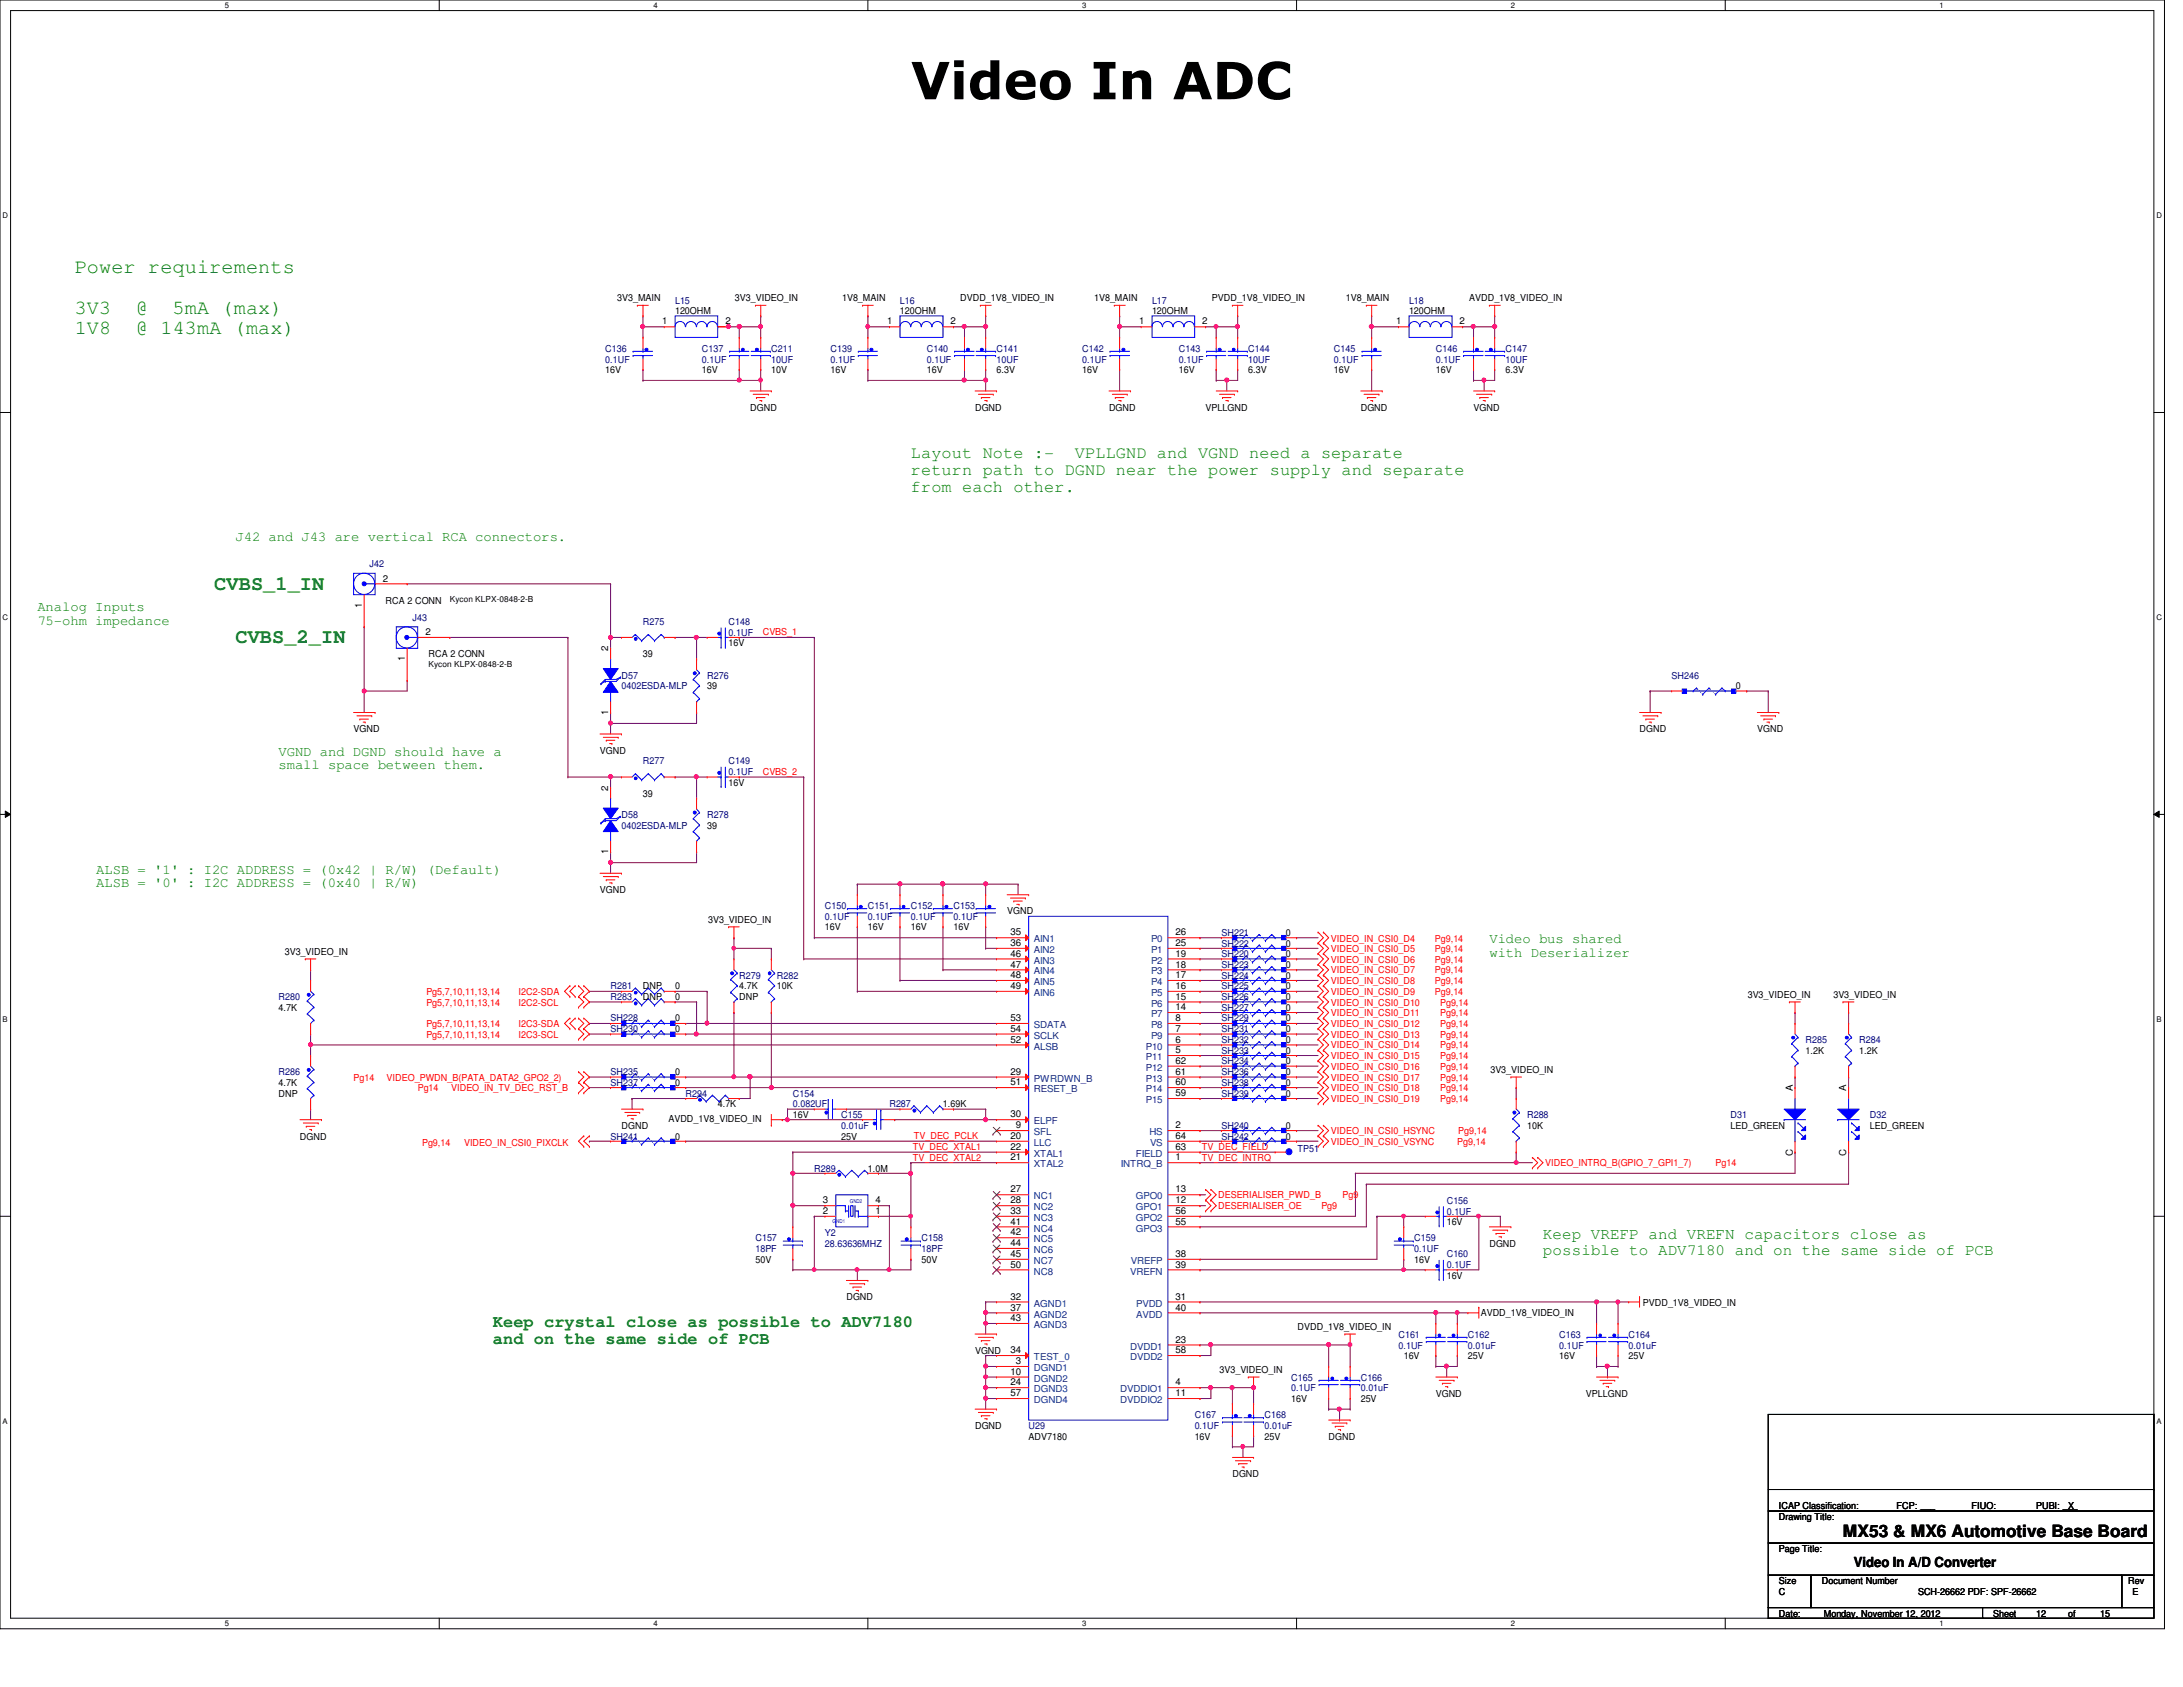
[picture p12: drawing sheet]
<svg xmlns="http://www.w3.org/2000/svg" width="279mm" height="216mm" viewBox="0 0 279 216" stroke-linecap="round" stroke-linejoin="round" font-family="sans-serif">
<defs><g id="words">
<text font-size="6.6" x="116.6" y="12.7">Video In ADC</text>
<g font-size="2.6" fill="#008000">
<text x="9.6" y="35">Power requirements</text>
<text x="9.6" y="40.1">3V3</text>
<text x="17.4" y="40.1">@</text>
<text x="22.1" y="40.1">5mA (max)</text>
<text x="9.6" y="42.7">1V8</text>
<text x="17.4" y="42.7">@ 143mA (max)</text>
<text x="27.4" y="75.5">CVBS_1_IN</text>
<text x="30.1" y="82.3">CVBS_2_IN</text>
</g>
<g font-size="2.2" fill="#008000">
<text x="116.6" y="58.7">Layout Note :-</text>
<text x="137.6" y="58.7">VPLLGND and VGND need a separate</text>
<text x="116.6" y="60.8">return path to DGND near the power supply and separate</text>
<text x="116.6" y="63">from each other.</text>
<text x="63.1" y="169.8">Keep crystal close as possible to ADV7180</text>
<text x="63.1" y="172">and on the same side of PCB</text>
</g>
<text font-size="2.2" x="235.9" y="196.8">MX53 &amp; MX6 Automotive Base Board</text>
<g font-size="2" fill="#008000">
<text x="197.5" y="158.6">Keep VREFP and VREFN capacitors close as</text>
<text x="197.5" y="160.6">possible to ADV7180 and on the same side of PCB</text>
</g>
<g font-size="1.8" fill="#008000">
<text x="30.1" y="69.3">J42 and J43 are vertical RCA connectors.</text>
<text x="4.8" y="78.2">Analog Inputs</text>
<text x="4.8" y="80">75-ohm impedance</text>
<text x="35.6" y="96.7">VGND and DGND should have a</text>
<text x="35.6" y="98.5">small space between them.</text>
<text x="12.3" y="111.8">ALSB = '1' : I2C ADDRESS = (0x42 | R/W) (Default)</text>
<text x="12.3" y="113.6">ALSB = '0' : I2C ADDRESS = (0x40 | R/W)</text>
<text x="190.6" y="120.7">Video bus shared</text>
<text x="190.6" y="122.5">with Deserializer</text>
</g>
<text font-size="1.8" x="237.3" y="200.5">Video In A/D Converter</text>
<g font-size="1.2">
<text x="79" y="38.6">3V3_MAIN</text>
<text x="84.8" y="41.5">1</text>
<text x="86.4" y="40.2">120OHM</text>
<text x="92.8" y="41.5">2</text>
<text x="94.1" y="38.6">3V3_VIDEO_IN</text>
<text x="107.8" y="38.6">1V8_MAIN</text>
<text x="113.5" y="41.5">1</text>
<text x="115.2" y="40.2">120OHM</text>
<text x="121.7" y="41.5">2</text>
<text x="122.9" y="38.6">DVDD_1V8_VIDEO_IN</text>
<text x="140" y="38.6">1V8_MAIN</text>
<text x="145.8" y="41.5">1</text>
<text x="147.4" y="40.2">120OHM</text>
<text x="153.9" y="41.5">2</text>
<text x="155.1" y="38.6">PVDD_1V8_VIDEO_IN</text>
<text x="172.3" y="38.6">1V8_MAIN</text>
<text x="178.7" y="41.5">1</text>
<text x="180.3" y="40.2">120OHM</text>
<text x="186.8" y="41.5">2</text>
<text x="188" y="38.6">AVDD_1V8_VIDEO_IN</text>
<text x="77.5" y="47.8">16V</text>
<text x="89.8" y="47.8">16V</text>
<text x="98.7" y="47.8">10V</text>
<text x="106.3" y="47.8">16V</text>
<text x="118.6" y="47.8">16V</text>
<text x="127.6" y="47.8">6.3V</text>
<text x="138.5" y="47.8">16V</text>
<text x="150.9" y="47.8">16V</text>
<text x="159.8" y="47.8">6.3V</text>
<text x="170.7" y="47.8">16V</text>
<text x="183.8" y="47.8">16V</text>
<text x="192.7" y="47.8">6.3V</text>
<text x="96" y="52.6">DGND</text>
<text x="124.8" y="52.6">DGND</text>
<text x="141.9" y="52.6">DGND</text>
<text x="154.3" y="52.6">VPLLGND</text>
<text x="174.2" y="52.6">DGND</text>
<text x="188.6" y="52.6">VGND</text>
<text x="46.3" y="77.8" transform="rotate(-90 46.3 77.8)">1</text>
<text x="49" y="74.4">2</text>
<text x="49.4" y="77.3">RCA 2 CONN</text>
<text x="54.4" y="81.3">2</text>
<text x="77.9" y="83.4" transform="rotate(-90 77.9 83.4)">2</text>
<text x="93.3" y="82.7">16V</text>
<text x="51.8" y="84.6" transform="rotate(-90 51.8 84.6)">1</text>
<text x="54.9" y="84.1">RCA 2 CONN</text>
<text x="82.3" y="84.1">39</text>
<text x="90.5" y="88.2">39</text>
<text x="222.2" y="88.2">0</text>
<text x="45.3" y="93.7">VGND</text>
<text x="77.9" y="91.5" transform="rotate(-90 77.9 91.5)">1</text>
<text x="209.8" y="93.7">DGND</text>
<text x="224.9" y="93.7">VGND</text>
<text x="76.8" y="96.4">VGND</text>
<text x="77.9" y="101.2" transform="rotate(-90 77.9 101.2)">2</text>
<text x="82.3" y="101.9">39</text>
<text x="93.3" y="100.6">16V</text>
<text x="90.5" y="106">39</text>
<text x="77.9" y="109.3" transform="rotate(-90 77.9 109.3)">1</text>
<text x="76.8" y="114.3">VGND</text>
<text x="90.6" y="118.1">3V3_VIDEO_IN</text>
<text x="105.6" y="119.1">16V</text>
<text x="111.1" y="119.1">16V</text>
<text x="116.6" y="119.1">16V</text>
<text x="122" y="119.1">16V</text>
<text x="128.9" y="117">VGND</text>
<text x="129.3" y="119.7">35</text>
<text x="150.5" y="119.7">26</text>
<text x="164.6" y="119.8">0</text>
<text x="36.4" y="122.3">3V3_VIDEO_IN</text>
<text x="129.3" y="121.1">36</text>
<text x="129.3" y="122.4">46</text>
<text x="129.3" y="123.8">47</text>
<text x="129.3" y="125.2">48</text>
<text x="150.5" y="121.1">25</text>
<text x="150.5" y="122.4">19</text>
<text x="150.5" y="123.8">18</text>
<text x="150.5" y="125.2">17</text>
<text x="164.6" y="122.5">0</text>
<text x="164.6" y="125.3">0</text>
<text x="164.6" y="121.2">0</text>
<text x="164.6" y="123.9">0</text>
<text x="35.6" y="129.4">4.7K</text>
<text x="82.3" y="128">DNP</text>
<text x="82.3" y="126.6">DNP</text>
<text x="86.4" y="128">0</text>
<text x="86.4" y="130.7">0</text>
<text x="86.4" y="126.6">0</text>
<text x="94.6" y="126.6">4.7K</text>
<text x="94.6" y="128">DNP</text>
<text x="99.4" y="126.6">10K</text>
<text x="129.3" y="126.6">49</text>
<text x="129.3" y="130.7">53</text>
<text x="150.5" y="126.6">16</text>
<text x="150.5" y="127.9">15</text>
<text x="150.5" y="129.3">14</text>
<text x="150.5" y="130.7">8</text>
<text x="164.6" y="130.7">0</text>
<text x="164.6" y="129.4">0</text>
<text x="164.6" y="128">0</text>
<text x="164.6" y="126.6">0</text>
<text x="223.7" y="127.7">3V3_VIDEO_IN</text>
<text x="234.7" y="127.7">3V3_VIDEO_IN</text>
<text x="86.4" y="137.6">0</text>
<text x="86.4" y="132.1">0</text>
<text x="129.3" y="132">54</text>
<text x="129.3" y="133.4">52</text>
<text x="129.3" y="137.5">29</text>
<text x="150.5" y="132">7</text>
<text x="150.5" y="133.4">6</text>
<text x="150.5" y="134.8">5</text>
<text x="150.5" y="136.1">62</text>
<text x="150.5" y="137.5">61</text>
<text x="164.6" y="136.2">0</text>
<text x="164.6" y="134.9">0</text>
<text x="164.6" y="133.5">0</text>
<text x="164.6" y="132.1">0</text>
<text x="164.6" y="137.6">0</text>
<text x="190.8" y="137.3">3V3_VIDEO_IN</text>
<text x="231.1" y="134.9">1.2K</text>
<text x="238" y="134.9">1.2K</text>
<text x="35.6" y="139">4.7K</text>
<text x="35.6" y="140.3">DNP</text>
<text x="85.6" y="143.6">AVDD_1V8_VIDEO_IN</text>
<text x="86.4" y="139">0</text>
<text x="91.9" y="141.7">4.7K</text>
<text x="101.5" y="143.1">16V</text>
<text x="120.7" y="141.7">1.69K</text>
<text x="129.3" y="143">30</text>
<text x="129.3" y="138.9">51</text>
<text x="150.5" y="138.9">60</text>
<text x="150.5" y="140.3">59</text>
<text x="164.6" y="140.3">0</text>
<text x="164.6" y="139">0</text>
<text x="229.4" y="139.6" transform="rotate(-90 229.4 139.6)">A</text>
<text x="236.3" y="139.6" transform="rotate(-90 236.3 139.6)">A</text>
<text x="38.4" y="145.8">DGND</text>
<text x="79.5" y="144.4">DGND</text>
<text x="86.4" y="145.8">0</text>
<text x="107.7" y="145.8">25V</text>
<text x="111.1" y="149.9">1.0M</text>
<text x="129.3" y="145.8">20</text>
<text x="129.3" y="147.2">22</text>
<text x="129.3" y="148.5">21</text>
<text x="130" y="144.4">9</text>
<text x="150.5" y="144.4">2</text>
<text x="150.5" y="145.8">64</text>
<text x="150.5" y="147.2">63</text>
<text x="150.5" y="148.5">1</text>
<text x="164.6" y="144.4">0</text>
<text x="164.6" y="145.8">0</text>
<text x="195.5" y="144.4">10K</text>
<text x="221.5" y="144.4">LED_GREEN</text>
<text x="229.4" y="147.9" transform="rotate(-90 229.4 147.9)">C</text>
<text x="236.3" y="147.9" transform="rotate(-90 236.3 147.9)">C</text>
<text x="239.3" y="144.4">LED_GREEN</text>
<text x="105.3" y="155.4">2</text>
<text x="105.3" y="154">3</text>
<text x="112.1" y="155.4">1</text>
<text x="112.1" y="154">4</text>
<text x="129.3" y="152.6">27</text>
<text x="129.3" y="154">28</text>
<text x="129.3" y="155.4">33</text>
<text x="150.5" y="152.6">13</text>
<text x="150.5" y="154">12</text>
<text x="150.5" y="155.4">56</text>
<text x="96.7" y="161.6">50V</text>
<text x="117.9" y="161.6">50V</text>
<text x="129.3" y="156.7">41</text>
<text x="129.3" y="158.1">42</text>
<text x="129.3" y="159.5">44</text>
<text x="129.3" y="160.9">45</text>
<text x="150.5" y="156.7">55</text>
<text x="150.5" y="160.9">38</text>
<text x="181" y="161.6">16V</text>
<text x="185.2" y="156.8">16V</text>
<text x="190.6" y="159.6">DGND</text>
<text x="108.3" y="166.4">DGND</text>
<text x="129.3" y="162.2">50</text>
<text x="129.3" y="166.3">32</text>
<text x="129.3" y="167.7">37</text>
<text x="150.5" y="162.2">39</text>
<text x="150.5" y="166.3">31</text>
<text x="150.5" y="167.7">40</text>
<text x="185.2" y="163.7">16V</text>
<text x="210.3" y="167.1">PVDD_1V8_VIDEO_IN</text>
<text x="124.8" y="173.3">VGND</text>
<text x="129.3" y="169.1">43</text>
<text x="129.3" y="173.2">34</text>
<text x="150.5" y="171.8">23</text>
<text x="150.5" y="173.2">58</text>
<text x="166.1" y="170.3">DVDD_1V8_VIDEO_IN</text>
<text x="179.7" y="173.9">16V</text>
<text x="187.9" y="173.9">25V</text>
<text x="189.5" y="168.4">AVDD_1V8_VIDEO_IN</text>
<text x="199.6" y="173.9">16V</text>
<text x="208.4" y="173.9">25V</text>
<text x="129.3" y="175.9">10</text>
<text x="129.3" y="177.3">24</text>
<text x="129.3" y="178.7">57</text>
<text x="130" y="174.6">3</text>
<text x="150.5" y="178.7">11</text>
<text x="150.5" y="177.3">4</text>
<text x="156.1" y="175.7">3V3_VIDEO_IN</text>
<text x="165.3" y="179.5">16V</text>
<text x="174.2" y="179.5">25V</text>
<text x="183.8" y="178.7">VGND</text>
<text x="203" y="178.7">VPLLGND</text>
<text x="124.8" y="182.9">DGND</text>
<text x="131.7" y="184.2">ADV7180</text>
<text x="152.9" y="184.2">16V</text>
<text x="161.8" y="184.2">25V</text>
<text x="170.1" y="184.2">DGND</text>
<text x="157.7" y="189">DGND</text>
<text x="227.7" y="194.5">Drawing Title:</text>
<text x="227.7" y="193.2">ICAP Classification:</text>
<text x="242.7" y="193.2">FCP: ___</text>
<text x="252.3" y="193.2">FIUO:</text>
<text x="260.6" y="193.2">PUBI: ___</text>
<text x="264.7" y="193.2">X</text>
<text x="227.7" y="202.7">Size</text>
<text x="227.7" y="198.6">Page Title:</text>
<text x="233.2" y="202.7">Document Number</text>
<text x="272.4" y="202.7">Rev</text>
<text x="227.7" y="206.9">Date:</text>
<text x="227.7" y="204.1">C</text>
<text x="233.4" y="206.9">Monday, November 12, 2012</text>
<text x="245.5" y="204.1">SCH-26662 PDF: SPF-26662</text>
<text x="255.1" y="206.9">Sheet</text>
<text x="260.6" y="206.9">12</text>
<text x="264.7" y="206.9">of</text>
<text x="268.8" y="206.9">15</text>
<text x="272.9" y="204.1">E</text>
</g>
<g font-size="1.2" fill="#000080">
<text x="86.4" y="38.9">L15</text>
<text x="115.2" y="38.9">L16</text>
<text x="147.4" y="38.9">L17</text>
<text x="180.3" y="38.9">L18</text>
<text x="77.5" y="45">C136</text>
<text x="77.5" y="46.4">0.1UF</text>
<text x="89.8" y="45">C137</text>
<text x="89.8" y="46.4">0.1UF</text>
<text x="98.7" y="45">C211</text>
<text x="98.7" y="46.4">10UF</text>
<text x="106.3" y="45">C139</text>
<text x="106.3" y="46.4">0.1UF</text>
<text x="118.6" y="45">C140</text>
<text x="118.6" y="46.4">0.1UF</text>
<text x="127.6" y="45">C141</text>
<text x="127.6" y="46.4">10UF</text>
<text x="138.5" y="45">C142</text>
<text x="138.5" y="46.4">0.1UF</text>
<text x="150.9" y="45">C143</text>
<text x="150.9" y="46.4">0.1UF</text>
<text x="159.8" y="45">C144</text>
<text x="159.8" y="46.4">10UF</text>
<text x="170.7" y="45">C145</text>
<text x="170.7" y="46.4">0.1UF</text>
<text x="183.8" y="45">C146</text>
<text x="183.8" y="46.4">0.1UF</text>
<text x="192.7" y="45">C147</text>
<text x="192.7" y="46.4">10UF</text>
<text x="47.3" y="72.6">J42</text>
<text x="52.8" y="79.5">J43</text>
<text x="82.3" y="80">R275</text>
<text x="93.3" y="80">C148</text>
<text x="93.3" y="81.4">0.1UF</text>
<text x="79.5" y="86.9">D57</text>
<text x="79.5" y="88.2">0402ESDA-MLP</text>
<text x="90.5" y="86.9">R276</text>
<text x="214" y="86.9">SH246</text>
<text x="82.3" y="97.8">R277</text>
<text x="93.3" y="97.8">C149</text>
<text x="93.3" y="99.2">0.1UF</text>
<text x="79.5" y="104.7">D58</text>
<text x="79.5" y="106">0402ESDA-MLP</text>
<text x="90.5" y="104.7">R278</text>
<text x="105.6" y="116.3">C150</text>
<text x="105.6" y="117.7">0.1UF</text>
<text x="111.1" y="116.3">C151</text>
<text x="111.1" y="117.7">0.1UF</text>
<text x="116.6" y="116.3">C152</text>
<text x="116.6" y="117.7">0.1UF</text>
<text x="122" y="116.3">C153</text>
<text x="122" y="117.7">0.1UF</text>
<text x="156.3" y="119.8">SH221</text>
<text x="94.6" y="125.3">R279</text>
<text x="99.4" y="125.3">R282</text>
<text x="156.3" y="122.5">SH220</text>
<text x="156.3" y="125.3">SH224</text>
<text x="156.3" y="121.2">SH222</text>
<text x="156.3" y="123.9">SH223</text>
<text x="35.6" y="128">R280</text>
<text x="78.1" y="128">R283</text>
<text x="78.1" y="130.7">SH228</text>
<text x="78.1" y="126.6">R281</text>
<text x="156.3" y="130.7">SH229</text>
<text x="156.3" y="129.4">SH227</text>
<text x="156.3" y="128">SH226</text>
<text x="156.3" y="126.6">SH225</text>
<text x="35.6" y="137.6">R286</text>
<text x="78.1" y="137.6">SH235</text>
<text x="78.1" y="132.1">SH230</text>
<text x="156.3" y="136.2">SH234</text>
<text x="156.3" y="134.9">SH233</text>
<text x="156.3" y="133.5">SH232</text>
<text x="156.3" y="132.1">SH231</text>
<text x="156.3" y="137.6">SH236</text>
<text x="231.1" y="133.5">R285</text>
<text x="238" y="133.5">R284</text>
<text x="78.1" y="139">SH237</text>
<text x="87.8" y="140.3">R294</text>
<text x="101.5" y="140.3">C154</text>
<text x="101.5" y="141.7">0.082UF</text>
<text x="107.7" y="143.1">C155</text>
<text x="113.8" y="141.7">R287</text>
<text x="156.3" y="140.3">SH239</text>
<text x="156.3" y="139">SH238</text>
<text x="195.5" y="143.1">R288</text>
<text x="221.5" y="143.1">D31</text>
<text x="239.3" y="143.1">D32</text>
<text x="78.1" y="145.8">SH241</text>
<text x="104.2" y="149.9">R289</text>
<text x="107.7" y="144.4">0.01uF</text>
<text x="156.3" y="144.4">SH240</text>
<text x="156.3" y="145.8">SH242</text>
<text x="166.1" y="147.5">TP51</text>
<text x="185.2" y="154.1">C156</text>
<text x="185.2" y="155.4">0.1UF</text>
<text x="96.7" y="158.9">C157</text>
<text x="96.7" y="160.2">18PF</text>
<text x="105.6" y="158.2">Y2</text>
<text x="105.6" y="159.6">28.63636MHZ</text>
<text x="117.9" y="158.9">C158</text>
<text x="117.9" y="160.2">18PF</text>
<text x="181" y="158.9">C159</text>
<text x="181" y="160.2">0.1UF</text>
<text x="185.2" y="160.9">C160</text>
<text x="185.2" y="162.3">0.1UF</text>
<text x="179" y="171.2">C161</text>
<text x="179" y="172.6">0.1UF</text>
<text x="187.9" y="171.2">C162</text>
<text x="187.9" y="172.6">0.01uF</text>
<text x="199.6" y="171.2">C163</text>
<text x="199.6" y="172.6">0.1UF</text>
<text x="208.4" y="171.2">C164</text>
<text x="208.4" y="172.6">0.01uF</text>
<text x="165.3" y="176.7">C165</text>
<text x="165.3" y="178.1">0.1UF</text>
<text x="174.2" y="176.7">C166</text>
<text x="174.2" y="178.1">0.01uF</text>
<text x="131.7" y="182.9">U29</text>
<text x="152.9" y="181.5">C167</text>
<text x="152.9" y="182.9">0.1UF</text>
<text x="161.8" y="181.5">C168</text>
<text x="161.8" y="182.9">0.01uF</text>
</g>
<g font-size="1.2" fill="#f00">
<text x="97.6" y="81.3">CVBS_1</text>
<text x="97.6" y="99.2">CVBS_2</text>
<text x="170.3" y="121.8">VIDEO_IN_CSI0_D5</text>
<text x="170.3" y="123.2">VIDEO_IN_CSI0_D6</text>
<text x="170.3" y="124.6">VIDEO_IN_CSI0_D7</text>
<text x="170.3" y="125.9">VIDEO_IN_CSI0_D8</text>
<text x="170.3" y="120.6">VIDEO_IN_CSI0_D4</text>
<text x="183.6" y="121.8">Pg9,14</text>
<text x="183.6" y="123.2">Pg9,14</text>
<text x="183.6" y="124.6">Pg9,14</text>
<text x="183.6" y="125.9">Pg9,14</text>
<text x="183.6" y="120.6">Pg9,14</text>
<text x="54.6" y="127.3">Pg5,7,10,11,13,14</text>
<text x="54.6" y="131.4">Pg5,7,10,11,13,14</text>
<text x="54.6" y="128.7">Pg5,7,10,11,13,14</text>
<text x="66.4" y="127.3">I2C2-SDA</text>
<text x="66.4" y="131.4">I2C3-SDA</text>
<text x="66.4" y="128.7">I2C2-SCL</text>
<text x="170.3" y="127.3">VIDEO_IN_CSI0_D9</text>
<text x="170.3" y="128.7">VIDEO_IN_CSI0_D10</text>
<text x="170.3" y="130">VIDEO_IN_CSI0_D11</text>
<text x="170.3" y="131.4">VIDEO_IN_CSI0_D12</text>
<text x="183.6" y="127.3">Pg9,14</text>
<text x="184.3" y="128.7">Pg9,14</text>
<text x="184.3" y="130">Pg9,14</text>
<text x="184.3" y="131.4">Pg9,14</text>
<text x="54.6" y="132.8">Pg5,7,10,11,13,14</text>
<text x="66.4" y="132.8">I2C3-SCL</text>
<text x="170.3" y="132.8">VIDEO_IN_CSI0_D13</text>
<text x="170.3" y="134.2">VIDEO_IN_CSI0_D14</text>
<text x="170.3" y="135.6">VIDEO_IN_CSI0_D15</text>
<text x="170.3" y="136.9">VIDEO_IN_CSI0_D16</text>
<text x="184.3" y="132.8">Pg9,14</text>
<text x="184.3" y="134.2">Pg9,14</text>
<text x="184.3" y="135.6">Pg9,14</text>
<text x="184.3" y="136.9">Pg9,14</text>
<text x="45.3" y="138.3">Pg14</text>
<text x="49.5" y="138.3">VIDEO_PWDN_B(PATA_DATA2_GPO2_2)</text>
<text x="53.5" y="139.7">Pg14</text>
<text x="57.7" y="139.7">VIDEO_IN_TV_DEC_RST_B</text>
<text x="170.3" y="138.3">VIDEO_IN_CSI0_D17</text>
<text x="170.3" y="139.7">VIDEO_IN_CSI0_D18</text>
<text x="170.3" y="141">VIDEO_IN_CSI0_D19</text>
<text x="184.3" y="138.3">Pg9,14</text>
<text x="184.3" y="139.7">Pg9,14</text>
<text x="184.3" y="141">Pg9,14</text>
<text x="54" y="146.6">Pg9,14</text>
<text x="59.4" y="146.6">VIDEO_IN_CSI0_PIXCLK</text>
<text x="116.8" y="148.5">TV_DEC_XTAL2</text>
<text x="116.8" y="147.2">TV_DEC_XTAL1</text>
<text x="117" y="145.8">TV_DEC_PCLK</text>
<text x="153.8" y="147.2">TV_DEC_FIELD</text>
<text x="153.8" y="148.5">TV_DEC_INTRQ</text>
<text x="170.3" y="145.2">VIDEO_IN_CSI0_HSYNC</text>
<text x="170.3" y="146.5">VIDEO_IN_CSI0_VSYNC</text>
<text x="186.5" y="146.5">Pg9,14</text>
<text x="186.6" y="145.2">Pg9,14</text>
<text x="197.8" y="149.3">VIDEO_INTRQ_B(GPIO_7_GPI1_7)</text>
<text x="219.6" y="149.3">Pg14</text>
<text x="155.9" y="153.4">DESERIALISER_PWD_B</text>
<text x="155.9" y="154.7">DESERIALISER_OE</text>
<text x="169.1" y="154.7">Pg9</text>
<text x="171.8" y="153.4">Pg9</text>
</g>
<g font-size="1.2" fill="#004080">
<text x="132.3" y="120.6">AIN1</text>
<text x="132.3" y="122">AIN2</text>
<text x="132.3" y="123.3">AIN3</text>
<text x="132.3" y="124.7">AIN4</text>
<text x="147.3" y="120.6">P0</text>
<text x="147.3" y="122">P1</text>
<text x="147.3" y="123.3">P2</text>
<text x="147.3" y="124.7">P3</text>
<text x="132.3" y="126.1">AIN5</text>
<text x="132.3" y="127.5">AIN6</text>
<text x="132.3" y="131.6">SDATA</text>
<text x="147.3" y="126.1">P4</text>
<text x="147.3" y="127.5">P5</text>
<text x="147.3" y="128.8">P6</text>
<text x="147.3" y="130.2">P7</text>
<text x="147.3" y="131.6">P8</text>
<text x="132.3" y="132.9">SCLK</text>
<text x="132.3" y="134.3">ALSB</text>
<text x="146.6" y="134.3">P10</text>
<text x="146.6" y="135.7">P11</text>
<text x="146.6" y="137">P12</text>
<text x="147.3" y="132.9">P9</text>
<text x="132.3" y="143.9">ELPF</text>
<text x="132.3" y="138.4">PWRDWN_B</text>
<text x="132.3" y="139.8">RESET_B</text>
<text x="146.6" y="138.4">P13</text>
<text x="146.6" y="139.8">P14</text>
<text x="146.6" y="141.2">P15</text>
<text x="132.3" y="145.3">SFL</text>
<text x="132.3" y="146.6">LLC</text>
<text x="132.3" y="148">XTAL1</text>
<text x="132.3" y="149.4">XTAL2</text>
<text x="143.5" y="149.4">INTRQ_B</text>
<text x="145.4" y="148">FIELD</text>
<text x="147.1" y="145.3">HS</text>
<text x="147.2" y="146.6">VS</text>
<text x="132.3" y="153.5">NC1</text>
<text x="132.3" y="154.9">NC2</text>
<text x="145.4" y="153.5">GPO0</text>
<text x="145.4" y="154.9">GPO1</text>
<text x="132.3" y="156.3">NC3</text>
<text x="132.3" y="157.6">NC4</text>
<text x="132.3" y="159">NC5</text>
<text x="132.3" y="160.4">NC6</text>
<text x="132.3" y="161.8">NC7</text>
<text x="144.7" y="161.8">VREFP</text>
<text x="145.4" y="156.3">GPO2</text>
<text x="145.4" y="157.6">GPO3</text>
<text x="132.3" y="163.1">NC8</text>
<text x="132.3" y="167.2">AGND1</text>
<text x="144.7" y="163.1">VREFN</text>
<text x="145.4" y="167.2">PVDD</text>
<text x="132.3" y="168.6">AGND2</text>
<text x="132.3" y="170">AGND3</text>
<text x="144.7" y="172.7">DVDD1</text>
<text x="145.4" y="168.6">AVDD</text>
<text x="132.3" y="174.1">TEST_0</text>
<text x="132.3" y="175.5">DGND1</text>
<text x="132.3" y="176.8">DGND2</text>
<text x="132.3" y="178.2">DGND3</text>
<text x="132.3" y="179.6">DGND4</text>
<text x="143.4" y="179.6">DVDDIO2</text>
<text x="143.4" y="178.2">DVDDIO1</text>
<text x="144.7" y="174.1">DVDD2</text>
</g>
<g font-size="1.1">
<text x="57.6" y="77.1">Kycon KLPX-0848-2-B</text>
<text x="54.9" y="85.3">Kycon KLPX-0848-2-B</text>
</g>
<g font-size="1">
<text x="28.8" y="1">5</text>
<text x="83.7" y="1">4</text>
<text x="138.5" y="1">3</text>
<text x="193.4" y="1">2</text>
<text x="248.2" y="1">1</text>
<text x=".3" y="27.9">D</text>
<text x="276" y="27.9">D</text>
<text x=".3" y="79.4">C</text>
<text x="276" y="79.4">C</text>
<text x=".3" y="130.8">B</text>
<text x="276" y="130.8">B</text>
<text x=".3" y="182.2">A</text>
<text x="276" y="182.2">A</text>
<text x="28.8" y="208.1">5</text>
<text x="83.7" y="208.1">4</text>
<text x="138.5" y="208.1">3</text>
<text x="193.4" y="208.1">2</text>
<text x="248.2" y="208.1">1</text>
</g>
<g font-size=".7" fill="#00f">
<text x="108.8" y="154">GND2</text>
<text x="106.6" y="156.5">GND1</text>
</g>
</g></defs>
<path d="M0 0h277v208.4h-277zM1.4 1.4h274.3v205.7h-274.3z" fill="none" stroke="#000" stroke-width=".13"/>
<g fill="#fff">
<path d="M28.8 .1h.5v1.1h-.5z"/>
<path d="M28.8 207.2h.5v1.1h-.5z"/>
</g>
<path d="M56.2 0v1.4M56.2 207.1v1.3" fill="none" stroke="#000" stroke-width=".13"/>
<g fill="#fff">
<path d="M83.7 .1h.5v1.1h-.5z"/>
<path d="M83.7 207.2h.5v1.1h-.5z"/>
</g>
<path d="M111.1 0v1.4M111.1 207.1v1.3" fill="none" stroke="#000" stroke-width=".13"/>
<g fill="#fff">
<path d="M138.5 .1h.6v1.1h-.6z"/>
<path d="M138.5 207.2h.6v1.1h-.6z"/>
</g>
<path d="M165.9 0v1.4M165.9 207.1v1.3" fill="none" stroke="#000" stroke-width=".13"/>
<g fill="#fff">
<path d="M193.4 .1h.5v1.1h-.5z"/>
<path d="M193.4 207.2h.5v1.1h-.5z"/>
</g>
<path d="M220.8 0v1.4M220.8 207.1v1.3" fill="none" stroke="#000" stroke-width=".13"/>
<g fill="#fff">
<path d="M248.2 .1h.6v1.1h-.6z"/>
<path d="M248.2 207.2h.6v1.1h-.6z"/>
<path d="M.3 27.1h.8v1.1h-.8z"/>
<path d="M276 27.1h.7v1.1h-.7z"/>
<path d="M.3 78.5h.8v1.1h-.8z"/>
<path d="M276 78.5h.7v1.1h-.7z"/>
</g>
<path d="M0 52.8h1.4M275.7 52.8h1.3" fill="none" stroke="#000" stroke-width=".13"/>
<g fill="#fff">
<path d="M.3 129.9h.7v1.1h-.7z"/>
<path d="M276 129.9h.6v1.1h-.6z"/>
</g>
<path d="M0 104.2h1.4M.7 103.8l.7 .4-.7 .4zM275.7 104.2l.7-.4v.8zM275.7 104.2h1.3" fill="none" stroke="#000" stroke-width=".13"/>
<path d="M.7 103.8l.7 .4-.7 .4zM275.7 104.2l.7-.4v.8z" fill="#000"/>
<g fill="#fff">
<path d="M.3 181.4h.7v1.1h-.7z"/>
<path d="M276 181.4h.6v1.1h-.6z"/>
</g>
<path d="M0 155.7h1.4M275.7 155.7h1.3" fill="none" stroke="#000" stroke-width=".13"/>
<path d="M153.6 147.4h.1M153.6 147.4h9.6M194.1 148.8h.1M194.1 148.8h2" fill="none" stroke="#800040" stroke-width=".13"/>
<circle cx="194.1" cy="148.8" r=".25" fill="#f0f"/>
<circle cx="194.1" cy="148.8" r=".25" fill="none" stroke="#f0f" stroke-width=".13"/>
<path d="M126.2 168h.1M126.2 166.6h.1M126.2 166.6v2.8M126.2 168h1.4" fill="none" stroke="#800040" stroke-width=".13"/>
<circle cx="126.2" cy="168" r=".26" fill="#f0f"/>
<circle cx="126.2" cy="168" r=".26" fill="none" stroke="#f0f" stroke-width=".13"/>
<path d="M126.2 169.4h.1M126.2 169.4v1.3" fill="none" stroke="#800040" stroke-width=".13"/>
<circle cx="126.2" cy="169.3" r=".25" fill="#f0f"/>
<circle cx="126.2" cy="169.3" r=".25" fill="none" stroke="#f0f" stroke-width=".13"/>
<path d="M126.2 169.4h.1M126.2 173.5h.1M126.2 174.9h.1M126.2 169.4h1.4M126.2 173.5h1.4M126.2 173.5v1.4M126.2 174.9h1.4" fill="none" stroke="#800040" stroke-width=".13"/>
<circle cx="126.2" cy="174.8" r=".26" fill="#f0f"/>
<circle cx="126.2" cy="174.8" r=".26" fill="none" stroke="#f0f" stroke-width=".13"/>
<path d="M126.2 176.2h.1M126.2 176.2h1.4M126.2 176.2v1.4" fill="none" stroke="#800040" stroke-width=".13"/>
<circle cx="126.2" cy="176.2" r=".25" fill="#f0f"/>
<circle cx="126.2" cy="176.2" r=".25" fill="none" stroke="#f0f" stroke-width=".13"/>
<path d="M126.2 177.6h.1M126.2 177.6h1.4" fill="none" stroke="#800040" stroke-width=".13"/>
<circle cx="126.2" cy="177.6" r=".26" fill="#f0f"/>
<circle cx="126.2" cy="177.6" r=".26" fill="none" stroke="#f0f" stroke-width=".13"/>
<path d="M126.2 179h.1M126.2 179v1.3" fill="none" stroke="#800040" stroke-width=".13"/>
<circle cx="126.2" cy="178.9" r=".26" fill="#f0f"/>
<circle cx="126.2" cy="178.9" r=".26" fill="none" stroke="#f0f" stroke-width=".13"/>
<path d="M116.6 155.7h.1M116.6 155.7v1.3M126.2 177.6h.1M126.2 179h.1M126.2 174.9h.1M126.2 166.6h.1M126.2 174.9v1.3M126.2 177.6v1.4M126.2 179h1.4M126.2 166.6h1.4" fill="none" stroke="#800040" stroke-width=".13"/>
<circle cx="116.5" cy="155.6" r=".25" fill="#f0f"/>
<circle cx="116.5" cy="155.6" r=".25" fill="none" stroke="#f0f" stroke-width=".13"/>
<g fill="none" stroke="#800040" stroke-width=".13">
<path d="M101.5 147.4h.1M101.5 147.4h26.1M104.2 155.7h.1M104.2 155.7h1.4M104.2 155.7v6.8M112.4 155.7h.1M112.4 155.7h4.2M116.6 148.8h.1M116.6 148.8h11M101.5 162.5h.1M101.5 161.2h.1M101.5 162.5h8.2"/>
<path d="M101.5 161.2v1.3M104.2 162.5h.1M109.7 162.5h.1M109.7 162.5v1.4M113.8 162.5h.1M116.6 161.2h.1M116.6 161.2v1.3h-2.8"/>
</g>
<path d="M104 162.3h.4v.2v.1l-.2 .1-.2-.1z" fill-rule="evenodd" fill="#f0f"/>
<path d="M104 162.3h.4v.2v.1l-.2 .1-.2-.1z" fill="none" stroke="#f0f" stroke-width=".13"/>
<path d="M116.6 150.2h.1M116.6 150.2v5.5" fill="none" stroke="#800040" stroke-width=".13"/>
<circle cx="116.5" cy="150.2" r=".26" fill="#f0f"/>
<circle cx="116.5" cy="150.2" r=".26" fill="none" stroke="#f0f" stroke-width=".13"/>
<g fill="none" stroke="#800040" stroke-width=".13">
<path d="M109.7 118.6h.1M109.7 118.6v8.3M115.2 118.6h.1M115.2 118.6v6.9M120.7 118.6h.1M120.7 118.6v5.5M126.2 118.6h.1M126.2 118.6v2.8M102.9 122.7h.1M102.9 122.7h24.7M104.2 120h.1M104.2 120h23.4"/>
<path d="M109.7 126.9h.1M109.7 126.9h17.9M115.2 125.5h.1M115.2 125.5h12.4M120.7 124.1h.1M120.7 124.1h6.9M126.2 121.4h.1M126.2 121.4h1.4M194.1 139.2h.1M194.1 139.2v1.4M194.1 147.4h.1M194.1 147.4v1.4"/>
<path d="M155 177.6h.1M155 177.6h2.7"/>
</g>
<circle cx="154.9" cy="177.6" r=".26" fill="#f0f"/>
<circle cx="154.9" cy="177.6" r=".26" fill="none" stroke="#f0f" stroke-width=".13"/>
<path d="M153.6 179h.1M155 177.6h.1M155 177.6v1.4h-1.4M185.2 174.9h.1M185.2 174.9v1.3" fill="none" stroke="#800040" stroke-width=".13"/>
<circle cx="185.1" cy="174.8" r=".26" fill="#f0f"/>
<circle cx="185.1" cy="174.8" r=".26" fill="none" stroke="#f0f" stroke-width=".13"/>
<path d="M207.1 166.6h.1M207.1 166.6v2.8" fill="none" stroke="#800040" stroke-width=".13"/>
<path d="M206.9 166.4h.2l.2 .1-.1 .3-.1 .1-.2-.1z" fill-rule="evenodd" fill="#f0f"/>
<path d="M206.9 166.4h.2l.2 .1-.1 .3-.1 .1-.2-.1z" fill="none" stroke="#f0f" stroke-width=".13"/>
<path d="M157.7 177.6h.1M157.7 177.6v2.1" fill="none" stroke="#800040" stroke-width=".13"/>
<circle cx="157.7" cy="177.6" r=".26" fill="#f0f"/>
<circle cx="157.7" cy="177.6" r=".26" fill="none" stroke="#f0f" stroke-width=".13"/>
<path d="M112.4 154.3h.1M112.4 154.3h1.4M113.8 154.3h.1M113.8 154.3v8.2M183.8 168h.1M183.8 168v1.4" fill="none" stroke="#800040" stroke-width=".13"/>
<circle cx="113.8" cy="162.5" r=".25" fill="#f0f"/>
<circle cx="113.8" cy="162.5" r=".25" fill="none" stroke="#f0f" stroke-width=".13"/>
<path d="M109.7 113.2h.1M109.7 113.2v1.3M115.2 113.2h.1M115.2 113.2v1.3M120.7 113.2h.1M120.7 113.2v1.3M126.2 113.2h.1M126.2 113.2v1.3" fill="none" stroke="#800040" stroke-width=".13"/>
<circle cx="126.2" cy="113.1" r=".26" fill="#f0f"/>
<circle cx="126.2" cy="113.1" r=".26" fill="none" stroke="#f0f" stroke-width=".13"/>
<path d="M120.7 113.2h.1M120.7 113.2h5.5" fill="none" stroke="#800040" stroke-width=".13"/>
<circle cx="120.6" cy="113.1" r=".26" fill="#f0f"/>
<circle cx="120.6" cy="113.1" r=".26" fill="none" stroke="#f0f" stroke-width=".13"/>
<g fill="none" stroke="#800040" stroke-width=".13">
<path d="M78.1 99.4h.1M78.1 99.4v1.4M94.6 81.6h.1M94.6 99.4h.1M94.6 81.6h9.6M94.6 99.4h8.3M102.9 99.4h.1M102.9 99.4v23.3M104.2 81.6h.1M104.2 81.6v38.4M98.7 129.6h.1M98.7 129.6v9.6"/>
<path d="M109.7 162.5h.1M109.7 162.5h4.1M153.6 177.6h.1M153.6 177.6h1.4"/>
</g>
<circle cx="109.7" cy="162.5" r=".25" fill="#f0f"/>
<circle cx="109.7" cy="162.5" r=".25" fill="none" stroke="#f0f" stroke-width=".13"/>
<path d="M72.7 99.4h.1M72.7 99.4h5.4M78.1 81.6h.1M78.1 81.6v1.4M78.1 81.6h1.4M78.1 110.4h.1M78.1 110.4h11.1" fill="none" stroke="#800040" stroke-width=".13"/>
<circle cx="78.1" cy="110.4" r=".26" fill="#f0f"/>
<circle cx="78.1" cy="110.4" r=".26" fill="none" stroke="#f0f" stroke-width=".13"/>
<path d="M89.2 99.4h.1M89.2 99.4v2.8M89.2 99.4h1.3M89.2 109h.1M89.2 109v1.4" fill="none" stroke="#800040" stroke-width=".13"/>
<circle cx="89.1" cy="99.4" r=".26" fill="#f0f"/>
<circle cx="89.1" cy="99.4" r=".26" fill="none" stroke="#f0f" stroke-width=".13"/>
<path d="M78.1 99.4h.1M78.1 99.4h1.4" fill="none" stroke="#800040" stroke-width=".13"/>
<circle cx="78.1" cy="99.4" r=".26" fill="#f0f"/>
<circle cx="78.1" cy="99.4" r=".26" fill="none" stroke="#f0f" stroke-width=".13"/>
<path d="M89.2 81.6h.1M89.2 81.6v2.7M89.2 81.6h1.3" fill="none" stroke="#800040" stroke-width=".13"/>
<circle cx="89.1" cy="81.6" r=".26" fill="#f0f"/>
<circle cx="89.1" cy="81.6" r=".26" fill="none" stroke="#f0f" stroke-width=".13"/>
<path d="M78.1 92.6h.1M89.2 91.2h.1M89.2 91.2v1.4h-11.1" fill="none" stroke="#800040" stroke-width=".13"/>
<circle cx="78.1" cy="92.5" r=".26" fill="#f0f"/>
<circle cx="78.1" cy="92.5" r=".26" fill="none" stroke="#f0f" stroke-width=".13"/>
<path d="M78.1 91.2h.1M78.1 91.2v1.4M89.2 132.3h.1M89.2 132.3h38.4M90.5 131h.1M90.5 131h37.1M93.9 129.6h.1M93.9 129.6v8.2" fill="none" stroke="#800040" stroke-width=".13"/>
<path d="M93.7 137.6l.2-.1 .2 .2v.3h-.2h-.2z" fill-rule="evenodd" fill="#f0f"/>
<path d="M93.7 137.6l.2-.1 .2 .2v.3h-.2h-.2z" fill="none" stroke="#f0f" stroke-width=".13"/>
<g fill="none" stroke="#800040" stroke-width=".13">
<path d="M101.5 150.2h.1M101.5 147.4h.1M101.5 150.2h4.1M101.5 147.4v2.8M108.3 141.9h.1M108.3 141.9h6.9M112.4 150.2h.1M116.6 148.8h.1M116.6 148.8v1.4h-4.2M122 141.9h.1M122 141.9h4.2M126.2 141.9h.1"/>
<path d="M126.2 143.3h.1M126.2 141.9v1.4M126.2 143.3h1.4"/>
</g>
<circle cx="126.2" cy="143.3" r=".26" fill="#f0f"/>
<circle cx="126.2" cy="143.3" r=".26" fill="none" stroke="#f0f" stroke-width=".13"/>
<path d="M100.8 143.3h.1M100.8 143.3h9.6" fill="none" stroke="#800040" stroke-width=".13"/>
<path d="M100.6 143.1l.2-.1 .2 .2-.1 .3-.1 .1-.2-.1z" fill-rule="evenodd" fill="#f0f"/>
<path d="M100.6 143.1l.2-.1 .2 .2-.1 .3-.1 .1-.2-.1z" fill="none" stroke="#f0f" stroke-width=".13"/>
<path d="M100.8 141.9h.1M100.8 141.9v1.4M100.8 141.9h3.4M183.8 168h.1M183.8 168h2.7M186.5 168h.1M186.5 168v1.4" fill="none" stroke="#800040" stroke-width=".13"/>
<path d="M186.3 167.8l.2-.1 .2 .1v.4h-.2h-.2z" fill-rule="evenodd" fill="#f0f"/>
<path d="M186.3 167.8l.2-.1 .2 .1v.4h-.2h-.2z" fill="none" stroke="#f0f" stroke-width=".13"/>
<circle cx="183.8" cy="168" r=".26" fill="#f0f"/>
<circle cx="183.8" cy="168" r=".26" fill="none" stroke="#f0f" stroke-width=".13"/>
<path d="M157.7 177.6h.1M157.7 177.6h2.7M160.4 177.6h.1M160.4 177.6v2.1M183.8 173.5h.1M183.8 173.5v1.4M185.2 174.9h.1M186.5 173.5h.1M186.5 173.5v1.4h-1.3" fill="none" stroke="#800040" stroke-width=".13"/>
<circle cx="160.4" cy="177.6" r=".26" fill="#f0f"/>
<circle cx="160.4" cy="177.6" r=".26" fill="none" stroke="#f0f" stroke-width=".13"/>
<path d="M82.3 40.4h.1M82.3 41.8h.1M82.3 40.4v1.4M82.3 41.8h2.7" fill="none" stroke="#800040" stroke-width=".13"/>
<circle cx="82.3" cy="41.8" r=".26" fill="#f0f"/>
<circle cx="82.3" cy="41.8" r=".26" fill="none" stroke="#f0f" stroke-width=".13"/>
<path d="M82.3 41.8h.1M82.3 41.8v1.4M97.4 41.8h.1M97.4 41.8v1.4" fill="none" stroke="#800040" stroke-width=".13"/>
<path d="M97.2 41.6l.1-.1 .2 .1v.4h-.2h-.1z" fill-rule="evenodd" fill="#f0f"/>
<path d="M97.2 41.6l.1-.1 .2 .1v.4h-.2h-.1z" fill="none" stroke="#f0f" stroke-width=".13"/>
<path d="M94.6 41.8h.1M94.6 41.8v1.4" fill="none" stroke="#800040" stroke-width=".13"/>
<circle cx="94.6" cy="41.8" r=".26" fill="#f0f"/>
<circle cx="94.6" cy="41.8" r=".26" fill="none" stroke="#f0f" stroke-width=".13"/>
<path d="M93.3 41.8h.1M93.3 41.8h1.3" fill="none" stroke="#800040" stroke-width=".13"/>
<circle cx="93.2" cy="41.8" r=".26" fill="#f0f"/>
<circle cx="93.2" cy="41.8" r=".26" fill="none" stroke="#f0f" stroke-width=".13"/>
<path d="M111.1 41.8h.1M111.1 41.8h2.7M111.1 41.8v1.4" fill="none" stroke="#800040" stroke-width=".13"/>
<path d="M110.9 41.6l.1-.1 .3 .1-.1 .4h-.2h-.1z" fill-rule="evenodd" fill="#f0f"/>
<path d="M110.9 41.6l.1-.1 .3 .1-.1 .4h-.2h-.1z" fill="none" stroke="#f0f" stroke-width=".13"/>
<path d="M126.2 40.4h.1M126.2 41.8h.1M126.2 40.4v2.8" fill="none" stroke="#800040" stroke-width=".13"/>
<circle cx="126.2" cy="41.8" r=".26" fill="#f0f"/>
<circle cx="126.2" cy="41.8" r=".26" fill="none" stroke="#f0f" stroke-width=".13"/>
<path d="M123.4 41.8h.1M123.4 41.8v1.4" fill="none" stroke="#800040" stroke-width=".13"/>
<circle cx="123.4" cy="41.8" r=".26" fill="#f0f"/>
<circle cx="123.4" cy="41.8" r=".26" fill="none" stroke="#f0f" stroke-width=".13"/>
<path d="M122 41.8h.1M122 41.8h1.4M143.3 41.8h.1M143.3 41.8v1.4" fill="none" stroke="#800040" stroke-width=".13"/>
<circle cx="143.3" cy="41.8" r=".26" fill="#f0f"/>
<circle cx="143.3" cy="41.8" r=".26" fill="none" stroke="#f0f" stroke-width=".13"/>
<path d="M143.3 41.8h.1M143.3 41.8h2.7M154.3 41.8h.1M154.3 41.8h1.4M155.7 41.8h.1M155.7 41.8v1.4M158.4 40.4h.1M158.4 40.4v1.4" fill="none" stroke="#800040" stroke-width=".13"/>
<path d="M155.5 41.6l.1-.1 .2 .1v.4h-.2h-.1z" fill-rule="evenodd" fill="#f0f"/>
<path d="M155.5 41.6l.1-.1 .2 .1v.4h-.2h-.1z" fill="none" stroke="#f0f" stroke-width=".13"/>
<path d="M155.7 41.8h.1M155.7 41.8h2.7M158.4 41.8h.1M158.4 41.8v1.4" fill="none" stroke="#800040" stroke-width=".13"/>
<circle cx="158.4" cy="41.8" r=".26" fill="#f0f"/>
<circle cx="158.4" cy="41.8" r=".26" fill="none" stroke="#f0f" stroke-width=".13"/>
<path d="M175.6 41.8h.1M175.6 41.8h3.4M175.6 41.8v1.4" fill="none" stroke="#800040" stroke-width=".13"/>
<circle cx="175.5" cy="41.8" r=".26" fill="#f0f"/>
<circle cx="175.5" cy="41.8" r=".26" fill="none" stroke="#f0f" stroke-width=".13"/>
<path d="M188.6 41.8h.1M188.6 41.8v1.4" fill="none" stroke="#800040" stroke-width=".13"/>
<circle cx="188.6" cy="41.8" r=".26" fill="#f0f"/>
<circle cx="188.6" cy="41.8" r=".26" fill="none" stroke="#f0f" stroke-width=".13"/>
<path d="M188.6 41.8h.1M188.6 41.8h2.7M191.3 41.8h.1M191.3 41.8v1.4" fill="none" stroke="#800040" stroke-width=".13"/>
<circle cx="191.3" cy="41.8" r=".26" fill="#f0f"/>
<circle cx="191.3" cy="41.8" r=".26" fill="none" stroke="#f0f" stroke-width=".13"/>
<g fill="none" stroke="#800040" stroke-width=".13">
<path d="M94.6 41.8h.1M94.6 41.8h2.8M153.6 120h.1M153.6 121.4h.1M153.6 122.7h.1M153.6 124.1h.1M153.6 125.5h.1M153.6 126.9h.1M153.6 128.2h.1M153.6 129.6h.1M153.6 120h2.7M153.6 121.4h2.7"/>
<path d="M153.6 122.7h2.7M153.6 124.1h2.7M153.6 125.5h2.7M153.6 126.9h2.7M153.6 128.2h2.7M153.6 129.6h2.7M165.9 120h.1M165.9 121.4h.1M165.9 122.7h.1M165.9 124.1h.1M165.9 125.5h.1M165.9 126.9h.1"/>
<path d="M165.9 128.2h.1M165.9 129.6h.1M165.9 120h2.8M165.9 121.4h2.8M165.9 122.7h2.8M165.9 124.1h2.8M165.9 125.5h2.8M165.9 126.9h2.8M165.9 128.2h2.8M165.9 129.6h2.8M100.1 143.3h.1M100.1 143.3h.7"/>
<path d="M153.6 148.8h.1M153.6 148.8h40.5"/>
</g>
<circle cx="94.6" cy="41.8" r=".26" fill="#f0f"/>
<circle cx="94.6" cy="41.8" r=".26" fill="none" stroke="#f0f" stroke-width=".13"/>
<path d="M97.4 40.4h.1M97.4 40.4v1.4M123.4 41.8h.1M123.4 41.8h2.8M175.6 40.4h.1M175.6 40.4v1.4M191.3 40.4h.1M191.3 40.4v1.4M170.1 172.1h.1M170.1 172.1h2.7M172.8 172.1h.1M172.8 172.1v2.8" fill="none" stroke="#800040" stroke-width=".13"/>
<path d="M172.6 171.9l.2-.1 .2 .1-.1 .4h-.1h-.2z" fill-rule="evenodd" fill="#f0f"/>
<path d="M172.6 171.9l.2-.1 .2 .1-.1 .4h-.1h-.2z" fill="none" stroke="#f0f" stroke-width=".13"/>
<circle cx="170.1" cy="172.1" r=".26" fill="#f0f"/>
<circle cx="170.1" cy="172.1" r=".26" fill="none" stroke="#f0f" stroke-width=".13"/>
<path d="M155 172.1h.1M155 172.1h15.1M170.1 172.1h.1M170.1 172.1v2.8" fill="none" stroke="#800040" stroke-width=".13"/>
<circle cx="170.1" cy="172.1" r=".26" fill="#f0f"/>
<circle cx="170.1" cy="172.1" r=".26" fill="none" stroke="#f0f" stroke-width=".13"/>
<circle cx="154.9" cy="172.1" r=".26" fill="#f0f"/>
<circle cx="154.9" cy="172.1" r=".26" fill="none" stroke="#f0f" stroke-width=".13"/>
<g fill="none" stroke="#800040" stroke-width=".13">
<path d="M153.6 173.5h.1M153.6 172.1h.1M153.6 172.1h1.4M155 172.1h.1M155 172.1v1.4h-1.4M170.1 179v1.3M183.8 174.9h.1M183.8 174.9h1.4M186.5 168h.1M186.5 168h1.4M170.1 180.3h.1M171.4 180.3h.1"/>
<path d="M171.4 180.3h1.4"/>
</g>
<circle cx="171.4" cy="180.3" r=".26" fill="#f0f"/>
<circle cx="171.4" cy="180.3" r=".26" fill="none" stroke="#f0f" stroke-width=".13"/>
<path d="M172.8 179v1.3M157.7 183.8h.1M157.7 185.2h.1M157.7 183.8v1.4M157.7 185.2h1.4M159.1 185.2h.1M159.1 185.2v1.3M160.4 183.8h.1M160.4 183.8v1.4M171.4 181.7h.1M171.4 180.3v1.4M172.8 180.3h.1" fill="none" stroke="#800040" stroke-width=".13"/>
<path d="M158.9 184.9h.1l.3 .1-.1 .3-.2 .1-.1-.1z" fill-rule="evenodd" fill="#f0f"/>
<path d="M158.9 184.9h.1l.3 .1-.1 .3-.2 .1-.1-.1z" fill="none" stroke="#f0f" stroke-width=".13"/>
<path d="M179.7 162.5h.1M179.7 162.5h2.7M159.1 185.2h.1M159.1 185.2h1.3" fill="none" stroke="#800040" stroke-width=".13"/>
<path d="M179.5 162.3h.3l.1 .2-.1 .1-.2 .1-.1-.1z" fill-rule="evenodd" fill="#f0f"/>
<path d="M179.5 162.3h.3l.1 .2-.1 .1-.2 .1-.1-.1z" fill="none" stroke="#f0f" stroke-width=".13"/>
<path d="M176.2 155.7h.1M176.2 155.7v5.5h-22.6M179.7 155.7h.1M179.7 155.7v1.3M179.7 155.7h2.7M153.6 161.2h.1M179.7 161.2h.1M179.7 161.2v1.3" fill="none" stroke="#800040" stroke-width=".13"/>
<path d="M179.5 155.5h.3l.1 .1-.1 .2-.2 .1-.1-.1z" fill-rule="evenodd" fill="#f0f"/>
<path d="M179.5 155.5h.3l.1 .1-.1 .2-.2 .1-.1-.1z" fill="none" stroke="#f0f" stroke-width=".13"/>
<path d="M176.2 155.7h.1M176.2 155.7h3.5M186.5 155.7h.1M186.5 155.7h2.8M189.3 155.7h.1M189.3 155.7v6.8h-2.8M192 155.7h.1M192 155.7v1.3M186.5 162.5h.1" fill="none" stroke="#800040" stroke-width=".13"/>
<circle cx="189.2" cy="155.6" r=".25" fill="#f0f"/>
<circle cx="189.2" cy="155.6" r=".25" fill="none" stroke="#f0f" stroke-width=".13"/>
<path d="M189.3 155.7h.1M189.3 155.7h2.7M204.3 166.6h.1M204.3 166.6h2.8" fill="none" stroke="#800040" stroke-width=".13"/>
<circle cx="204.3" cy="166.6" r=".26" fill="#f0f"/>
<circle cx="204.3" cy="166.6" r=".26" fill="none" stroke="#f0f" stroke-width=".13"/>
<path d="M204.3 166.6h.1M204.3 174.9h.1M204.3 166.6v2.8M204.3 173.5v1.4M205.7 174.9h.1M205.7 174.9h1.4M207.1 166.6h.1M207.1 166.6h1.3" fill="none" stroke="#800040" stroke-width=".13"/>
<circle cx="205.7" cy="174.8" r=".26" fill="#f0f"/>
<circle cx="205.7" cy="174.8" r=".26" fill="none" stroke="#f0f" stroke-width=".13"/>
<g fill="none" stroke="#800040" stroke-width=".13">
<path d="M111.1 40.4h.1M111.1 40.4v1.4M143.3 40.4h.1M143.3 40.4v1.4M187.2 41.8h.1M187.2 41.8h1.4M75.4 146h.1M75.4 146h2.7M87.8 146h.1M87.8 146h39.8M101.5 154.3h.1M101.5 154.3v2.7"/>
<path d="M205.7 176.2h.1M205.7 174.9v1.3M207.1 174.9h.1M207.1 173.5v1.4"/>
</g>
<circle cx="101.5" cy="154.3" r=".26" fill="#f0f"/>
<circle cx="101.5" cy="154.3" r=".26" fill="none" stroke="#f0f" stroke-width=".13"/>
<path d="M101.5 154.3h.1M101.5 150.2h.1M101.5 154.3h4.1M101.5 150.2v4.1" fill="none" stroke="#800040" stroke-width=".13"/>
<circle cx="101.5" cy="150.2" r=".26" fill="#f0f"/>
<circle cx="101.5" cy="150.2" r=".26" fill="none" stroke="#f0f" stroke-width=".13"/>
<path d="M96 137.8h.1M96 137.8h31.6" fill="none" stroke="#800040" stroke-width=".13"/>
<circle cx="96" cy="137.8" r=".26" fill="#f0f"/>
<circle cx="96" cy="137.8" r=".26" fill="none" stroke="#f0f" stroke-width=".13"/>
<path d="M75.4 137.8h.1M75.4 137.8h2.7M98.7 139.2h.1M98.7 139.2h28.9" fill="none" stroke="#800040" stroke-width=".13"/>
<circle cx="98.7" cy="139.2" r=".26" fill="#f0f"/>
<circle cx="98.7" cy="139.2" r=".26" fill="none" stroke="#f0f" stroke-width=".13"/>
<g fill="none" stroke="#800040" stroke-width=".13">
<path d="M75.4 139.2h.1M75.4 132.3h.1M75.4 131h.1M75.4 128.2h.1M75.4 126.9h.1M75.4 139.2h2.7M75.4 132.3h2.7M75.4 131h2.7M75.4 128.2h4.1M75.4 126.9h4.1M87.8 139.2h.1M87.8 131h.1"/>
<path d="M87.8 139.2h10.9M90.5 126.9h.1M90.5 126.9v4.1h-2.7"/>
</g>
<path d="M90.3 130.7h.2l.2 .1-.1 .3-.1 .1-.2-.1z" fill-rule="evenodd" fill="#f0f"/>
<path d="M90.3 130.7h.2l.2 .1-.1 .3-.1 .1-.2-.1z" fill="none" stroke="#f0f" stroke-width=".13"/>
<path d="M86.4 126.9h.1M86.4 126.9h4.1M87.8 132.3h.1M89.2 128.2h.1M89.2 128.2v4.1h-1.4" fill="none" stroke="#800040" stroke-width=".13"/>
<circle cx="89.1" cy="132.3" r=".26" fill="#f0f"/>
<circle cx="89.1" cy="132.3" r=".26" fill="none" stroke="#f0f" stroke-width=".13"/>
<path d="M115.2 113.2h.1M115.2 113.2h5.5M86.4 128.2h.1M86.4 128.2h2.8" fill="none" stroke="#800040" stroke-width=".13"/>
<circle cx="120.6" cy="113.1" r=".26" fill="#f0f"/>
<circle cx="120.6" cy="113.1" r=".26" fill="none" stroke="#f0f" stroke-width=".13"/>
<circle cx="115.2" cy="113.1" r=".26" fill="#f0f"/>
<circle cx="115.2" cy="113.1" r=".26" fill="none" stroke="#f0f" stroke-width=".13"/>
<path d="M109.7 113.2h.1M109.7 113.2h5.5M126.2 113.2h.1M126.2 113.2h4.1M130.3 113.2h.1M130.3 113.2v1.3M93.9 137.8h.1M93.9 137.8h2.1" fill="none" stroke="#800040" stroke-width=".13"/>
<circle cx="96" cy="137.8" r=".26" fill="#f0f"/>
<circle cx="96" cy="137.8" r=".26" fill="none" stroke="#f0f" stroke-width=".13"/>
<path d="M93.9 121.4h.1M93.9 121.4h4.8M98.7 121.4h.1M98.7 121.4v1.3" fill="none" stroke="#800040" stroke-width=".13"/>
<path d="M93.7 121.2h.4v.1v.2l-.2 .1-.2-.1z" fill-rule="evenodd" fill="#f0f"/>
<path d="M93.7 121.2h.4v.1v.2l-.2 .1-.2-.1z" fill="none" stroke="#f0f" stroke-width=".13"/>
<path d="M39.8 133.7h.1M39.8 124.1h.1M39.8 124.1v1.4M39.8 133.7v1.4M39.8 133.7h87.8M93.9 121.4h.1M93.9 120h.1M93.9 120v2.7M39.8 141.9h.1M39.8 141.9v1.4M114.5 143.3h.1M114.5 143.3h11.7" fill="none" stroke="#800040" stroke-width=".13"/>
<circle cx="39.7" cy="133.7" r=".26" fill="#f0f"/>
<circle cx="39.7" cy="133.7" r=".26" fill="none" stroke="#f0f" stroke-width=".13"/>
<path d="M189.9 48.7h.1M189.9 48.7v1.3M191.3 47.3h.1M191.3 47.3v1.4h-1.4M86.4 99.4h.1M86.4 81.6h.1M86.4 99.4h2.8M86.4 81.6h2.8M78.1 109h.1M78.1 109v1.4M39.8 132.3h.1M39.8 132.3v1.4" fill="none" stroke="#800040" stroke-width=".13"/>
<path d="M189.8 48.5l.1-.1 .2 .1v.3l-.2 .1-.1-.1z" fill-rule="evenodd" fill="#f0f"/>
<path d="M189.8 48.5l.1-.1 .2 .1v.3l-.2 .1-.1-.1z" fill="none" stroke="#f0f" stroke-width=".13"/>
<g fill="none" stroke="#800040" stroke-width=".13">
<path d="M82.3 47.3h.1M82.3 47.3v1.4M97.4 48.7h.1M97.4 48.7v1.3M111.1 47.3h.1M111.1 47.3v1.4M126.2 48.7h.1M126.2 48.7v1.3M143.3 47.3h.1M143.3 47.3v2.7M155.7 47.3h.1M155.7 47.3v1.4"/>
<path d="M157 48.7h.1M157 48.7h1.4M157 48.7v1.3M175.6 47.3h.1M175.6 47.3v2.7M188.6 47.3h.1M188.6 48.7h.1M188.6 47.3v1.4M188.6 48.7h1.3"/>
</g>
<circle cx="157" cy="48.6" r=".26" fill="#f0f"/>
<circle cx="157" cy="48.6" r=".26" fill="none" stroke="#f0f" stroke-width=".13"/>
<g fill="none" stroke="#800040" stroke-width=".13">
<path d="M158.4 47.3h.1M158.4 47.3v1.4M52.1 74.7h.1M52.1 74.7h26M78.1 74.7h.1M78.1 74.7v6.9M78.1 92.6h.1M78.1 92.6v1.3M78.1 110.4h.1M78.1 110.4v1.4M153.6 131h.1M153.6 132.3h.1"/>
<path d="M153.6 133.7h.1M153.6 135.1h.1M153.6 136.4h.1M153.6 137.8h.1M153.6 139.2h.1M153.6 131h2.7M153.6 132.3h2.7M153.6 133.7h2.7M153.6 135.1h2.7M153.6 136.4h2.7M153.6 137.8h2.7M153.6 139.2h2.7"/>
<path d="M165.9 131h.1M165.9 132.3h.1M165.9 133.7h.1M165.9 135.1h.1M165.9 136.4h.1M165.9 137.8h.1M165.9 139.2h.1M165.9 131h2.8M165.9 132.3h2.8M165.9 133.7h2.8M165.9 135.1h2.8M165.9 136.4h2.8"/>
<path d="M165.9 137.8h2.8M165.9 139.2h2.8M229.7 129.6h.1M229.7 129.6v1.4M236.6 129.6h.1M236.6 129.6v1.4M153.6 140.6h.1M153.6 144.7h.1M153.6 146h.1M153.6 152.9h.1M153.6 154.3h.1M153.6 155.7h.1"/>
<path d="M153.6 157h.1M153.6 140.6h2.7M153.6 144.7h2.7M153.6 146h2.7M153.6 152.9h.7M153.6 154.3h.7M165.9 140.6h.1M165.9 144.7h.1M165.9 146h.1M165.9 140.6h2.8M165.9 144.7h2.8M165.9 146h2.8"/>
<path d="M173.5 150.2h.1M173.5 150.2v5.5h-19.9M173.5 150.2h56.2M174.9 151.6h.1M174.9 151.6v5.4h-21.3M174.9 151.6h61.7"/>
</g>
<circle cx="78.1" cy="81.6" r=".26" fill="#f0f"/>
<circle cx="78.1" cy="81.6" r=".26" fill="none" stroke="#f0f" stroke-width=".13"/>
<path d="M46.6 88.4h.1M46.6 88.4v2.8M46.6 88.4h5.5M57.6 81.6h.1M57.6 81.6h15.1M72.7 81.6h.1M72.7 81.6v17.8" fill="none" stroke="#800040" stroke-width=".13"/>
<circle cx="46.6" cy="88.4" r=".26" fill="#f0f"/>
<circle cx="46.6" cy="88.4" r=".26" fill="none" stroke="#f0f" stroke-width=".13"/>
<g fill="none" stroke="#800040" stroke-width=".13">
<path d="M94.6 48.7h.1M94.6 48.7h2.8M52.1 87.1h.1M52.1 87.1v1.3M211.2 88.4h.1M211.2 88.4v2.8M211.2 88.4h2.8M223.6 88.4h.1M223.6 88.4h2.7M226.3 88.4h.1M226.3 88.4v2.8M229.7 137.8h.1"/>
<path d="M229.7 137.8v1.4M236.6 137.8h.1M236.6 137.8v1.4M229.7 147.4h.1M229.7 147.4v2.8M236.6 147.4h.1M236.6 147.4v4.2"/>
</g>
<path d="M97.2 48.5l.1-.1 .2 .1v.3l-.2 .1-.1-.1z" fill-rule="evenodd" fill="#f0f"/>
<path d="M97.2 48.5l.1-.1 .2 .1v.3l-.2 .1-.1-.1z" fill="none" stroke="#f0f" stroke-width=".13"/>
<circle cx="94.6" cy="48.6" r=".26" fill="#f0f"/>
<circle cx="94.6" cy="48.6" r=".26" fill="none" stroke="#f0f" stroke-width=".13"/>
<path d="M94.6 47.3h.1M94.6 47.3v1.4M123.4 48.7h.1M123.4 48.7h2.8M155.7 48.7h.1M155.7 48.7h1.3" fill="none" stroke="#800040" stroke-width=".13"/>
<circle cx="126.2" cy="48.6" r=".26" fill="#f0f"/>
<circle cx="126.2" cy="48.6" r=".26" fill="none" stroke="#f0f" stroke-width=".13"/>
<circle cx="123.4" cy="48.6" r=".26" fill="#f0f"/>
<circle cx="123.4" cy="48.6" r=".26" fill="none" stroke="#f0f" stroke-width=".13"/>
<g fill="none" stroke="#800040" stroke-width=".13">
<path d="M91.9 41.8h.1M91.9 41.8h1.4M123.4 47.3h.1M123.4 47.3v1.4M46.6 80.2h.1M46.6 80.2v8.2M96 137.8h.1M96 137.8v2.8h-1.4M94.6 140.6h.1M153.6 162.5h.1M153.6 168h.1M153.6 166.6h.1"/>
<path d="M153.6 162.5h26.1M153.6 168h30.2M153.6 166.6h50.7M204.3 174.9h.1M204.3 174.9h1.4M170.1 180.3h.1M170.1 180.3h1.3"/>
</g>
<circle cx="96" cy="137.8" r=".26" fill="#f0f"/>
<circle cx="96" cy="137.8" r=".26" fill="none" stroke="#f0f" stroke-width=".13"/>
<g fill="none" stroke="#800040" stroke-width=".13">
<path d="M82.3 48.7h.1M82.3 48.7h12.3M97.4 47.3h.1M97.4 47.3v1.4M111.1 48.7h.1M111.1 48.7h12.3M126.2 47.3h.1M126.2 47.3v1.4M87.8 137.8h.1M87.8 137.8h6.1M80.9 140.6h.1M80.9 140.6v1.3"/>
<path d="M80.9 140.6h6.9"/>
</g>
<g fill="none" stroke="#f00" stroke-width=".13">
<path d="M81.6 39.1h.1M81.6 39.1h1.4M82.3 39.1v1.3M96.7 39.1h.1M96.7 39.1h1.3M97.4 39.1v1.3M110.4 39.1h.1M110.4 39.1h1.4M111.1 39.1v1.3M125.5 39.1h.1M125.5 39.1h1.4M126.2 39.1v1.3"/>
<path d="M142.6 39.1h.1M142.6 39.1h1.4M143.3 39.1v1.3M157.7 39.1h.1M157.7 39.1h1.4M158.4 39.1v1.3M174.9 39.1h.1M174.9 39.1h1.3M175.6 39.1v1.3M190.6 39.1h.1M190.6 39.1h1.4M191.3 39.1v1.3"/>
<path d="M82.3 40.4h.1M96 50h2.7M96.4 50.5h1.9M96.8 50.9h.1M96.8 50.9h1.1M97.2 51.3h.3M97.4 40.4h.1M97.5 51.3h.1M98.3 50.5h.1M98.7 50h.1M111.1 40.4h.1M124.8 50h2.8"/>
<path d="M125.2 50.5h1.9M125.6 50.9h.1M125.6 50.9h1.1M126 51.3h.3M126.2 40.4h.1M126.3 51.3h.1M127.1 50.5h.1M127.6 50h.1M141.9 50h2.8M142.4 50.5h1.9M142.7 50.9h.1M142.7 50.9h1.1"/>
<path d="M143.2 51.3h.3M143.3 40.4h.1M143.5 51.3h.1M144.3 50.5h.1M144.7 50h.1M155.7 50h2.7M156.1 50.5h1.9M156.5 50.9h.1M156.5 50.9h1.1M156.9 51.3h.3M157.2 51.3h.1M158 50.5h.1"/>
<path d="M158.4 40.4h.1M158.4 50h.1M174.2 50h2.7M174.6 50.5h1.9M175 50.9h.1M175 50.9h1.1M175.4 51.3h.3M175.6 40.4h.1M175.7 51.3h.1M176.5 50.5h.1M176.9 50h.1M188.6 50h2.7"/>
<path d="M189 50.5h1.9M189.4 50.9h.1M189.4 50.9h1.1M189.8 51.3h.3M190.1 51.3h.1M190.9 50.5h.1M191.3 40.4h.1M191.3 50h.1M45.3 91.2h2.7M45.7 91.6h1.9M46.1 92h.1M46.1 92h1.1"/>
<path d="M46.5 92.4h.2M46.7 92.4h.1M47.6 91.6h.1M48 91.2h.1M76.8 93.9h2.7M77.2 94.4h1.9M77.6 94.7h.1M77.6 94.7h1.1M78 95.2h.3M78.3 95.2h.1M79.1 94.4h.1M79.5 93.9h.1"/>
<path d="M209.8 91.2h2.8M210.3 91.6h1.9M210.7 92h.1M210.7 92h1.1M211.1 92.4h.2M211.3 92.4h.1M212.2 91.6h.1M212.6 91.2h.1M224.9 91.2h2.8M225.3 91.6h1.9M225.8 92h.1M225.8 92h1.1"/>
<path d="M226.1 92.4h.3M226.4 92.4h.1M227.2 91.6h.1M227.7 91.2h.1M76.8 111.8h2.7M77.2 112.2h1.9M77.6 112.6h.1M77.6 112.6h1.1M78 113h.3M78.3 113h.1M79.1 112.2h.1M79.5 111.8h.1"/>
<path d="M93.3 118.6h.1M93.3 118.6h1.3M93.9 118.6v1.4M128.9 114.5h2.8M129.3 114.9h1.9M129.8 115.3h.1M129.8 115.3h1.1M130.1 115.7h.3M130.4 115.7h.1M131.2 114.9h.1M131.7 114.5h.1M168.7 119.3h.1"/>
<path d="M168.7 119.3l.7 .7-.7 .7M169.4 119.3h.1M169.4 119.3l.7 .7-.7 .7M39.1 122.7h.1M39.1 122.7h1.3M39.8 124.1h.1M39.8 122.7v1.4M72.9 126.2h.1M72.9 127.6h.1M72.9 130.3h.1M72.9 131.7h.1M72.9 126.2l-.6 .7 .6 .7"/>
<path d="M72.9 130.3l-.6 .7 .6 .7M73.6 127.6h.1M73.6 126.2h.1M73.6 131.7h.1M73.6 130.3h.1M73.6 126.2l-.7 .7 .7 .7M73.6 130.3l-.7 .7 .7 .7M74 138.5h.1M74 137.2h.1M74 139.9h.1M74 133h.1M74 131.7h.1"/>
<path d="M74 127.6h.1M74 126.2h.1M74 130.3h.1M74 128.9h.1M74 137.2l.7 .6-.7 .7M74 138.5l.7 .7-.7 .7M74 131.7l.7 .6-.7 .7M74 126.2l.7 .7-.7 .7M74 130.3l.7 .7-.7 .7M74 127.6l.7 .6-.7 .7M74.7 137.2h.1M74.7 138.5h.1"/>
<path d="M74.7 139.9h.1M74.7 131.7h.1M74.7 133h.1M74.7 126.2h.1M74.7 127.6h.1M74.7 130.3h.1M74.7 128.9h.1M74.7 137.2l.7 .6-.7 .7M74.7 138.5l.7 .7-.7 .7M74.7 131.7l.7 .6-.7 .7M74.7 126.2l.7 .7-.7 .7M74.7 130.3l.7 .7-.7 .7"/>
<path d="M74.7 127.6l.7 .6-.7 .7M93.9 120h.1M168.7 122h.1M168.7 120.7h.1M168.7 123.4h.1M168.7 124.8h.1M168.7 126.2h.1M168.7 127.6h.1M168.7 128.9h.1M168.7 130.3h.1M168.7 131.7h.1M168.7 133h.1"/>
<path d="M168.7 134.4h.1M168.7 135.8h.1M168.7 137.2h.1M168.7 138.5h.1M168.7 139.9h.1M168.7 120.7l.7 .7-.7 .6M168.7 122l.7 .7-.7 .7M168.7 123.4l.7 .7-.7 .7M168.7 124.8l.7 .7-.7 .7M168.7 126.2l.7 .7-.7 .7M168.7 127.6l.7 .6-.7 .7M168.7 128.9l.7 .7-.7 .7"/>
<path d="M168.7 130.3l.7 .7-.7 .7M168.7 131.7l.7 .6-.7 .7M168.7 133l.7 .7-.7 .7M168.7 134.4l.7 .7-.7 .7M168.7 135.8l.7 .6-.7 .8M168.7 137.2l.7 .6-.7 .7M168.7 138.5l.7 .7-.7 .7M168.7 139.9l.7 .7-.7 .7M169.4 120.7h.1M169.4 122h.1M169.4 123.4h.1M169.4 124.8h.1"/>
<path d="M169.4 126.2h.1M169.4 127.6h.1M169.4 128.9h.1M169.4 130.3h.1M169.4 131.7h.1M169.4 133h.1M169.4 134.4h.1M169.4 135.8h.1M169.4 137.2h.1M169.4 138.5h.1M169.4 139.9h.1M169.4 120.7l.7 .7-.7 .6"/>
<path d="M169.4 122l.7 .7-.7 .7M169.4 123.4l.7 .7-.7 .7M169.4 124.8l.7 .7-.7 .7M169.4 126.2l.7 .7-.7 .7M169.4 127.6l.7 .6-.7 .7M169.4 128.9l.7 .7-.7 .7M169.4 130.3l.7 .7-.7 .7M169.4 131.7l.7 .6-.7 .7M169.4 133l.7 .7-.7 .7M169.4 134.4l.7 .7-.7 .7M169.4 135.8l.7 .6-.7 .8M169.4 137.2l.7 .6-.7 .7"/>
<path d="M169.4 138.5l.7 .7-.7 .7M169.4 139.9l.7 .7-.7 .7M193.4 137.8h.1M193.4 137.8h1.3M194.1 139.2h.1M194.1 137.8v1.4M229 128.2h.1M229 128.2h1.4M229.7 129.6h.1M229.7 128.2v1.4M235.9 128.2h.1M235.9 128.2h1.4"/>
<path d="M236.6 129.6h.1M236.6 128.2v1.4M38.4 143.3h2.7M38.8 143.7h1.9M39.2 144.1h.1M39.2 144.1h1.1M39.6 144.6h.3M39.9 144.6h.1M40.7 143.7h.1M41.1 143.3h.1M74.7 145.4h.1M74.7 146.7h.1"/>
<path d="M74.7 145.4l-.7 .6 .7 .7M75.4 145.4h.1M75.4 146.7h.1M75.4 145.4l-.7 .6 .7 .7M79.5 141.9h2.8M80 142.4h1.9M80.3 142.7h.1M80.3 142.7h1.1M80.8 143.2h.2M81 143.2h.1M81.9 142.4h.1M82.3 141.9h.1"/>
<path d="M98.7 144h.1M98.7 143.3h1.4M98.7 142.6v1.4M100.1 143.3h.1M154.3 153.6h.1M154.3 152.2h.1M154.3 155h.1M154.3 152.2l.7 .7-.7 .7M154.3 153.6l.7 .7-.7 .7M155 152.2h.1M155 153.6h.1M155 155h.1"/>
<path d="M155 152.2l.7 .7-.7 .7M155 153.6l.7 .7-.7 .7M168.7 141.3h.1M168.7 145.4h.1M168.7 144h.1M168.7 146.7h.1M168.7 144l.7 .7-.7 .7M168.7 145.4l.7 .6-.7 .7M169.4 141.3h.1M169.4 144h.1M169.4 145.4h.1M169.4 146.7h.1"/>
<path d="M169.4 144l.7 .7-.7 .7M169.4 145.4l.7 .6-.7 .7M190.6 157h2.8M191.1 157.4h1.9M191.5 157.9h.1M191.5 157.9h1.1M191.9 158.3h.3M192.2 158.3h.1M193 157.4h.1M193.4 157h.1M196.1 149.5h.1M196.1 148.1h.1"/>
<path d="M196.1 148.1l.7 .7-.7 .7M196.8 148.1h.1M196.8 149.5h.1M196.8 148.1l.7 .7-.7 .7M108.3 163.9h2.8M108.8 164.3h1.9M109.2 164.7h.1M109.2 164.7h1.1M109.6 165.1h.3M109.9 165.1h.1M110.7 164.3h.1M111.1 163.9h.1"/>
<path d="M124.8 170.7h2.8M125.2 171.2h1.9M125.6 171.6h.1M125.6 171.6h1.1M126 172h.3M126.3 172h.1M127.1 171.2h.1M127.6 170.7h.1M159.8 176.2h.1M159.8 176.2h1.4M160.4 177.6h.1M160.4 176.2v1.4"/>
<path d="M172.1 170.7h.1M172.1 170.7h1.4M172.8 172.1h.1M172.8 170.7v1.4M183.8 176.2h2.7M184.2 176.7h1.9M184.6 177h.1M184.6 177h1.1M185 177.5h.3M185.3 177.5h.1M186.1 176.7h.1M186.5 176.2h.1"/>
<path d="M187.9 168h.1M187.9 168h1.4M189.3 167.3h.1M189.3 167.3v1.4M204.3 176.2h2.8M204.8 176.7h1.9M205.2 177h.1M205.2 177h1.1M205.6 177.5h.3M205.9 177.5h.1M206.7 176.7h.1M207.1 176.2h.1"/>
<path d="M208.4 166.6h.1M208.4 166.6h1.4M209.8 165.9h.1M209.8 165.9v1.4M124.8 180.3h2.8M125.2 180.8h1.9M125.6 181.2h.1M125.6 181.2h1.1M126 181.6h.3M126.3 181.6h.1M127.1 180.8h.1M127.6 180.3h.1"/>
<path d="M157.7 186.5h2.7M158.1 186.9h2M158.5 187.3h.1M158.5 187.3h1.1M159 187.7h.2M159.2 187.7h.1M160.1 186.9h.1M160.4 186.5h.1M170.1 181.7h2.7M170.5 182.1h1.9M170.9 182.5h.1M170.9 182.5h1.1"/>
<path d="M171.3 183h.3M171.6 183h.1M172.4 182.1h.1M172.8 181.7h.1"/>
</g>
<path d="M226.3 193.4h49.4v4.1h-49.4zM226.3 197.5h49.4v4.1h-49.4zM226.3 181h49.4v12.4h-49.4zM226.3 190.6h49.4M275.7 190.6h.1M226.3 201.6h5.5v4.1h-5.5zM226.3 205.7h27.4v1.4h-27.4zM231.8 201.6h39.8v4.1h-39.8zM253.7 205.7h22v1.4h-22zM271.6 201.6h4.1v4.1h-4.1z" fill="none" stroke="#000" stroke-width=".13"/>
<path d="M112.2 142.1h.1M112.2 142.1v2.5M112.7 142.1h.1M112.7 143.3h.1M112.7 142.1v2.5M112.7 143.3h.5" fill="none" stroke="#00f" stroke-width=".13"/>
<path d="M111.8 143.6h.3v.3l-.2 .1-.1-.1z" fill-rule="evenodd" fill="#00f"/>
<g fill="none" stroke="#00f" stroke-width=".13">
<path d="M111.8 143.3h.4M111.8 143.6h.3v.3l-.2 .1-.1-.1zM112.2 143.3h.1M193.6 143.2h.1M193.6 144.8h.1M193.6 143.2l.9 .8M193.6 144.8l.9 .8M194.1 146h.1M194.1 141.9l.4 .5M194.5 142.4h.1M194.5 144h.1M194.5 145.6h.1"/>
<path d="M194.5 142.4l-.9 .8M194.5 144l-.9 .8M194.5 145.6l-.4 .4"/>
</g>
<path d="M110.4 143.3h.1M110.4 143.3h1.4M113.2 143.3h1.3M114.5 143.3h.1" fill="none" stroke="#f00" stroke-width=".13"/>
<path d="M193.7 142.3h.3v.2l-.2 .1-.1-.1z" fill-rule="evenodd" fill="#00f"/>
<path d="M180.3 40.4h5.5v2.8h-5.5zM180.3 41.8a.68 .68 0 0 1 .7-.7 .68 .68 0 0 1 .7 .7M181.7 41.8a.66 .66 0 0 1 .7-.7 .66 .66 0 0 1 .6 .7M183.1 41.8a.66 .66 0 0 1 .6-.7 .66 .66 0 0 1 .7 .7M184.4 41.8a.68 .68 0 0 1 .7-.7 .68 .68 0 0 1 .7 .7M131.7 117.3h17.8v64.4h-17.8zM193.7 142.3h.3v.2l-.2 .1-.1-.1z" fill="none" stroke="#00f" stroke-width=".13"/>
<path d="M179 41.8h.1M179 41.8h1.3M185.8 41.8h1.4M187.2 41.8h.1M194.1 140.6h.1M194.1 147.4h.1M194.1 140.6v1.3M194.1 146v1.4" fill="none" stroke="#f00" stroke-width=".13"/>
<path d="M131.3 119.6l.4 .4-.4 .4z" fill="#f00"/>
<path d="M131.3 119.6l.4 .4-.4 .4zM127.6 120h.1M127.6 120h4.1" fill="none" stroke="#f00" stroke-width=".13"/>
<path d="M131.3 121l.4 .4-.4 .4z" fill="#f00"/>
<path d="M127.6 121.4h.1M127.6 121.4h4.1M131.3 121l.4 .4-.4 .4z" fill="none" stroke="#f00" stroke-width=".13"/>
<path d="M131.3 122.3l.4 .4-.4 .4z" fill="#f00"/>
<path d="M127.6 122.7h.1M127.6 122.7h4.1M131.3 122.3l.4 .4-.4 .4z" fill="none" stroke="#f00" stroke-width=".13"/>
<path d="M131.3 123.7l.4 .4-.4 .4z" fill="#f00"/>
<path d="M127.6 124.1h.1M127.6 124.1h4.1M131.3 123.7l.4 .4-.4 .4z" fill="none" stroke="#f00" stroke-width=".13"/>
<path d="M131.3 125.1l.4 .4-.4 .4z" fill="#f00"/>
<path d="M127.6 125.5h.1M127.6 125.5h4.1M131.3 125.1l.4 .4-.4 .4z" fill="none" stroke="#f00" stroke-width=".13"/>
<path d="M131.3 126.5l.4 .4-.4 .4z" fill="#f00"/>
<path d="M127.6 126.9h.1M127.6 131h.1M127.6 126.9h4.1M127.6 131h4.1M131.3 126.5l.4 .4-.4 .4z" fill="none" stroke="#f00" stroke-width=".13"/>
<path d="M131.3 132l.4 .3-.4 .4z" fill="#f00"/>
<path d="M127.6 132.3h.1M127.6 132.3h4.1M131.3 132l.4 .3-.4 .4z" fill="none" stroke="#f00" stroke-width=".13"/>
<path d="M131.3 133.3l.4 .4-.4 .4z" fill="#f00"/>
<path d="M127.6 133.7h.1M127.6 133.7h4.1M131.3 133.3l.4 .4-.4 .4z" fill="none" stroke="#f00" stroke-width=".13"/>
<path d="M131.3 142.9l.4 .4-.4 .4z" fill="#f00"/>
<path d="M127.6 143.3h.1M127.6 144.7h.1M127.6 146h.1M127.6 143.3h4.1M127.6 144.7h4.1M127.6 146h4.1M131.3 142.9l.4 .4-.4 .4z" fill="none" stroke="#f00" stroke-width=".13"/>
<path d="M127.1 145.2h.1M127.1 144.3l.9 .9M128 144.3l-.9 .9M128 145.2h.1" fill="none" stroke="#804000" stroke-width=".13"/>
<path d="M131.3 147.1l.4 .3-.4 .4z" fill="#f00"/>
<g fill="none" stroke="#f00" stroke-width=".13">
<path d="M127.6 147.4h.1M127.6 148.8h.1M127.6 152.9h.1M127.6 154.3h.1M127.6 155.7h.1M127.6 157h.1M127.6 158.4h.1M127.6 159.8h.1M127.6 147.4h4.1M127.6 148.8h4.1M127.6 152.9h4.1M127.6 154.3h4.1"/>
<path d="M127.6 155.7h4.1M127.6 157h4.1M127.6 158.4h4.1M127.6 159.8h4.1M131.3 147.1l.4 .3-.4 .4zM127.6 161.2h.1M127.6 162.5h.1M127.6 166.6h.1M127.6 168h.1M127.6 169.4h.1M127.6 161.2h4.1M127.6 162.5h4.1"/>
<path d="M127.6 166.6h4.1M127.6 168h4.1M127.6 169.4h4.1"/>
</g>
<g fill="none" stroke="#804000" stroke-width=".13">
<path d="M127.1 153.4h.1M127.1 154.8h.1M127.1 156.1h.1M127.1 157.5h.1M127.1 158.9h.1M127.1 152.5l.9 .9M127.1 153.9l.9 .9M127.1 155.2l.9 .9M127.1 156.6l.9 .9M127.1 158l.9 .9M127.1 159.3l.9 .9M128 152.5l-.9 .9"/>
<path d="M128 153.9l-.9 .9M128 155.2l-.9 .9M128 156.6l-.9 .9M128 158l-.9 .9M128 159.3l-.9 .9M128 153.4h.1M128 154.8h.1M128 156.1h.1M128 157.5h.1M128 158.9h.1M127.1 160.2h.1M127.1 161.6h.1"/>
<path d="M127.1 163h.1M127.1 160.7l.9 .9M127.1 162.1l.9 .9M128 160.7l-.9 .9M128 162.1l-.9 .9M128 160.2h.1M128 161.6h.1M128 163h.1"/>
</g>
<path d="M131.3 173.1l.4 .4-.4 .4z" fill="#f00"/>
<g fill="none" stroke="#f00" stroke-width=".13">
<path d="M149.5 120h4.1M149.5 121.4h4.1M149.5 122.7h4.1M149.5 124.1h4.1M149.5 125.5h4.1M149.5 126.9h4.1M149.5 128.2h4.1M149.5 129.6h4.1M149.5 131h4.1M149.5 132.3h4.1M149.5 133.7h4.1M149.5 135.1h4.1"/>
<path d="M149.5 136.4h4.1M149.5 137.8h4.1M149.5 139.2h4.1M153.6 120h.1M153.6 121.4h.1M153.6 122.7h.1M153.6 124.1h.1M153.6 125.5h.1M153.6 126.9h.1M153.6 128.2h.1M153.6 129.6h.1M153.6 131h.1"/>
<path d="M153.6 132.3h.1M153.6 133.7h.1M153.6 135.1h.1M153.6 136.4h.1M153.6 137.8h.1M153.6 139.2h.1M149.5 144.7h4.1M149.5 146h4.1M149.5 147.4h4.1M149.5 148.8h4.1M149.5 152.9h4.1M149.5 154.3h4.1"/>
<path d="M149.5 155.7h4.1M149.5 157h4.1M149.5 140.6h4.1M153.6 144.7h.1M153.6 146h.1M153.6 147.4h.1M153.6 148.8h.1M153.6 152.9h.1M153.6 154.3h.1M153.6 155.7h.1M153.6 157h.1M153.6 140.6h.1"/>
<path d="M127.6 173.5h.1M127.6 174.9h.1M127.6 176.2h.1M127.6 177.6h.1M127.6 179h.1M127.6 173.5h4.1M127.6 174.9h4.1M127.6 176.2h4.1M127.6 177.6h4.1M127.6 179h4.1M131.3 173.1l.4 .4-.4 .4zM149.5 173.5h4.1"/>
<path d="M149.5 177.6h4.1M149.5 179h4.1M149.5 161.2h4.1M149.5 162.5h4.1M149.5 166.6h4.1M149.5 168h4.1M149.5 172.1h4.1M153.6 161.2h.1M153.6 162.5h.1M153.6 166.6h.1M153.6 168h.1M153.6 172.1h.1"/>
<path d="M153.6 173.5h.1M153.6 179h.1M153.6 177.6h.1"/>
</g>
<path d="M131.3 137.5l.4 .3-.4 .4z" fill="#f00"/>
<path d="M127.6 137.8h.1M127.6 137.8h4.1M131.3 137.5l.4 .3-.4 .4z" fill="none" stroke="#f00" stroke-width=".13"/>
<path d="M131.3 138.8l.4 .4-.4 .4z" fill="#f00"/>
<path d="M127.6 139.2h.1M127.6 139.2h4.1M131.3 138.8l.4 .4-.4 .4z" fill="none" stroke="#f00" stroke-width=".13"/>
<path d="M107.4 149.8h.1M107.4 149.8l-.4 .4M107.4 149.8l.8 .8M108.2 150.6h.1M109 149.8h.1M109 149.8l-.8 .8M109 149.8l.9 .8M109.9 150.6h.1M110.7 149.8h.1M110.7 149.8l-.8 .8M110.7 149.8l.4 .4M111.1 150.2h.1" fill="none" stroke="#00f" stroke-width=".13"/>
<path d="M107.3 150.2h.3v.3h-.2h-.1z" fill-rule="evenodd" fill="#00f"/>
<path d="M159.1 136.4h.1M159.1 136.4h4.1M159.5 136.1h.1M159.5 136.1l-.4 .3M161.2 136.1h.1M161.2 136.1l-.9 .8M162.8 136.1h.1M162.8 136.1l-.8 .8M162.8 136.1l.4 .3M163.2 136.4h.1M107.3 150.2h.3v.3h-.2h-.1z" fill="none" stroke="#00f" stroke-width=".13"/>
<path d="M105.6 150.2h.1M105.6 150.2h1.4M111.1 150.2h1.3M112.4 150.2h.1" fill="none" stroke="#f00" stroke-width=".13"/>
<path d="M159.5 136.1l.8 .8M160.3 136.9h.1M161.2 136.1l.8 .8M162 136.9h.1" fill="none" stroke="#00f" stroke-width=".13" stroke-dasharray=".3 .3 0 .3 0 .3"/>
<path d="M157.7 136.2h.6v.5h-.6z" fill-rule="evenodd" fill="#00f"/>
<path d="M157.7 136.2h.6v.5h-.6zM158.3 136.4h.1M158.3 136.4h.8M163.2 136.4h.8M164 136.4h.1" fill="none" stroke="#00f" stroke-width=".13"/>
<path d="M164 136.2h.6v.5h-.6z" fill-rule="evenodd" fill="#00f"/>
<path d="M164 136.2h.6v.5h-.6zM205.9 171.7h2.4M205.9 171.2h2.4M207.1 171.7h.1M207.1 171.7v.4M208.3 171.7h.1M208.3 171.2h.1" fill="none" stroke="#00f" stroke-width=".13"/>
<path d="M156.3 136.4h.1M156.3 136.4h1.4M164.6 136.4h1.3M165.9 136.4h.1" fill="none" stroke="#f00" stroke-width=".13"/>
<path d="M206.5 170.8h.2v.2l-.1 .1-.1-.1z" fill-rule="evenodd" fill="#00f"/>
<g fill="none" stroke="#00f" stroke-width=".13">
<path d="M39.3 128.1h.1M39.3 129.8h.1M39.3 128.1l.9 .8M39.3 129.8l.9 .8M39.8 131h.1M39.8 126.9l.4 .4M40.2 127.3h.1M40.2 128.9h.1M40.2 130.6h.1M40.2 127.3l-.9 .8M40.2 128.9l-.9 .9M40.2 130.6l-.4 .4"/>
<path d="M206.5 170.8h.2v.2l-.1 .1-.1-.1zM207.1 171.2h.1M207.1 170.7v.5"/>
</g>
<path d="M207.1 169.4h.1M207.1 173.5h.1M207.1 169.4v1.3M207.1 172.1v1.4" fill="none" stroke="#f00" stroke-width=".13"/>
<path d="M39.4 127.2h.3v.2l-.2 .1-.1-.1z" fill-rule="evenodd" fill="#00f"/>
<path d="M39.4 127.2h.3v.2l-.2 .1-.1-.1zM182.5 171.7h.1M182.5 171.2h.1M182.5 171.7h2.5M182.5 171.2h2.5M183.8 171.7h.1M183.8 171.7v.4" fill="none" stroke="#00f" stroke-width=".13"/>
<path d="M39.8 125.5h.1M39.8 132.3h.1M39.8 125.5v1.4M39.8 131v1.3" fill="none" stroke="#f00" stroke-width=".13"/>
<path d="M184.1 170.8h.3v.2l-.2 .1-.1-.1z" fill-rule="evenodd" fill="#00f"/>
<path d="M109.9 45.5h.1M109.9 45h.1M109.9 45.5h2.4M109.9 45h2.4M111.1 45.5h.1M111.1 45.5v.4M183.8 171.2h.1M183.8 170.7v.5M184.1 170.8h.3v.2l-.2 .1-.1-.1z" fill="none" stroke="#00f" stroke-width=".13"/>
<path d="M183.8 169.4h.1M183.8 173.5h.1M183.8 169.4v1.3M183.8 172.1v1.4" fill="none" stroke="#f00" stroke-width=".13"/>
<path d="M111.4 44.6h.3v.3h-.3z" fill-rule="evenodd" fill="#00f"/>
<g fill="none" stroke="#00f" stroke-width=".13">
<path d="M111.1 45h.1M111.1 44.6v.4M111.4 44.6h.3v.3h-.3zM159.1 131h.1M159.1 131h4.1M159.5 130.6h.1M159.5 130.6l-.4 .4M161.2 130.6h.1M161.2 130.6l-.9 .8M162.8 130.6h.1M162.8 130.6l-.8 .8M162.8 130.6l.4 .4"/>
<path d="M163.2 131h.1"/>
</g>
<path d="M111.1 43.2h.1M111.1 47.3h.1M111.1 43.2v1.4M111.1 45.9v1.4" fill="none" stroke="#f00" stroke-width=".13"/>
<path d="M159.5 130.6l.8 .8M160.3 131.4h.1M161.2 130.6l.8 .8M162 131.4h.1" fill="none" stroke="#00f" stroke-width=".13" stroke-dasharray=".3 .3 0 .3 0 .3"/>
<path d="M157.7 130.7h.6v.5h-.6z" fill-rule="evenodd" fill="#00f"/>
<path d="M157.7 130.7h.6v.5h-.6zM158.3 131h.1M158.3 131h.8M163.2 131h.8M164 131h.1" fill="none" stroke="#00f" stroke-width=".13"/>
<path d="M164 130.7h.6v.5h-.6z" fill-rule="evenodd" fill="#00f"/>
<path d="M164 130.7h.6v.5h-.6zM159.1 144.7h.1M159.1 144.7h4.1M159.5 144.3h.1M159.5 144.3l-.4 .4M161.2 144.3h.1M161.2 144.3l-.9 .8M162.8 144.3h.1M162.8 144.3l-.8 .8M162.8 144.3l.4 .4M163.2 144.7h.1" fill="none" stroke="#00f" stroke-width=".13"/>
<path d="M156.3 131h.1M156.3 131h1.4M164.6 131h1.3M165.9 131h.1" fill="none" stroke="#f00" stroke-width=".13"/>
<path d="M159.5 144.3l.8 .8M160.3 145.1h.1M161.2 144.3l.8 .8M162 145.1h.1" fill="none" stroke="#00f" stroke-width=".13" stroke-dasharray=".3 .3 0 .3 0 .3"/>
<path d="M157.7 144.4h.6v.5h-.6z" fill-rule="evenodd" fill="#00f"/>
<path d="M157.7 144.4h.6v.5h-.6zM158.3 144.7h.1M158.3 144.7h.8M163.2 144.7h.8M164 144.7h.1" fill="none" stroke="#00f" stroke-width=".13"/>
<path d="M164 144.4h.6v.5h-.6z" fill-rule="evenodd" fill="#00f"/>
<g fill="none" stroke="#00f" stroke-width=".13">
<path d="M229.3 133.6h.1M229.3 135.2h.1M229.3 133.6l.8 .8M229.3 135.2l.8 .9M229.7 136.4h.1M229.7 132.3l.4 .5M230.1 132.8h.1M230.1 134.4h.1M230.1 136.1h.1M230.1 132.8l-.8 .8M230.1 134.4l-.8 .8M230.1 136.1l-.4 .3"/>
<path d="M164 144.4h.6v.5h-.6z"/>
</g>
<path d="M156.3 144.7h.1M156.3 144.7h1.4M164.6 144.7h1.3M165.9 144.7h.1" fill="none" stroke="#f00" stroke-width=".13"/>
<path d="M229.4 132.7h.2v.2h-.2z" fill-rule="evenodd" fill="#00f"/>
<path d="M147.4 40.4h5.5v2.8h-5.5zM147.4 41.8a.66 .66 0 0 1 .7-.7 .66 .66 0 0 1 .7 .7M148.8 41.8a.66 .66 0 0 1 .7-.7 .66 .66 0 0 1 .6 .7M150.2 41.8a.68 .68 0 0 1 .6-.7 .68 .68 0 0 1 .7 .7M151.6 41.8a.66 .66 0 0 1 .6-.7 .66 .66 0 0 1 .7 .7M229.4 132.7h.2v.2h-.2zM184.2 163.7h.1M184.2 161.3v2.4M184.7 163.7h.1M184.7 162.5h.1M184.7 161.3v2.4M184.7 162.5h.5" fill="none" stroke="#00f" stroke-width=".13"/>
<path d="M146 41.8h.1M146 41.8h1.4M152.9 41.8h1.4M154.3 41.8h.1M229.7 131h.1M229.7 137.8h.1M229.7 131v1.3M229.7 136.4v1.4" fill="none" stroke="#f00" stroke-width=".13"/>
<path d="M183.8 161.9h.3v.2l-.2 .1-.1-.1z" fill-rule="evenodd" fill="#00f"/>
<path d="M190.1 45.5h2.5M190.1 45h2.5M191.3 45.5h.1M191.3 45.5v.4M192.6 45.5h.1M192.6 45h.1M183.8 162.5h.4M183.8 161.9h.3v.2l-.2 .1-.1-.1zM184.2 162.5h.1" fill="none" stroke="#00f" stroke-width=".13"/>
<path d="M182.4 162.5h.1M182.4 162.5h1.4M185.2 162.5h1.3M186.5 162.5h.1" fill="none" stroke="#f00" stroke-width=".13"/>
<path d="M190.7 44.6h.2v.3h-.2z" fill-rule="evenodd" fill="#00f"/>
<path d="M190.7 44.6h.2v.3h-.2zM191.3 45h.1M191.3 44.6v.4" fill="none" stroke="#00f" stroke-width=".13"/>
<path d="M191.3 43.2h.1M191.3 47.3h.1M191.3 43.2v1.4M191.3 45.9v1.4" fill="none" stroke="#f00" stroke-width=".13"/>
<path d="M228.3 141.9h2.8l-1.4 1.4z" fill="#00f"/>
<path d="M228.3 141.9h2.8l-1.4 1.4z" fill="none" stroke="#00f" stroke-width=".13"/>
<path d="M231.1 144.1v.6h-.6z" fill="#00f"/>
<path d="M231.1 144.1v.6h-.6z" fill="none" stroke="#00f" stroke-width=".13"/>
<path d="M230.5 145.8l.6-.6v.6z" fill="#00f"/>
<g fill="none" stroke="#00f" stroke-width=".13">
<path d="M89.5 140.2h.1M89.5 140.2l-.3 .4M89.5 140.2l.9 .8M90.4 141h.1M91.2 140.2h.1M91.2 140.2l-.8 .8M91.2 140.2l.8 .8M92 141h.1M92.8 140.2h.1M92.8 140.2l-.8 .8M92.8 140.2l.5 .4M93.3 140.6h.1"/>
<path d="M228.3 143.3h.1M228.3 143.3h2.8M229.7 141.9h.1M229.7 146h.1M229.7 140.6v1.3M229.7 143.3v2.7M230.1 143.7h.1M230.1 144.8h.1M230.1 143.7l.7 .7M230.1 144.8l.7 .7M230.5 145.8l.6-.6v.6z"/>
</g>
<path d="M229.7 139.2h.1M229.7 139.2v1.4M229.7 147.4h.1M229.7 146v1.4" fill="none" stroke="#f00" stroke-width=".13"/>
<path d="M89.5 140.6h.2v.3h-.2z" fill-rule="evenodd" fill="#00f"/>
<path d="M81 45.5h.1M81 45h.1M81 45.5h2.5M81 45h2.5M82.3 45.5h.1M82.3 45.5v.4M86.4 40.4h5.5v2.8h-5.5zM86.4 41.8a.66 .66 0 0 1 .7-.7 .66 .66 0 0 1 .6 .7M87.8 41.8a.68 .68 0 0 1 .6-.7 .68 .68 0 0 1 .7 .7M89.2 41.8a.66 .66 0 0 1 .6-.7 .66 .66 0 0 1 .7 .7M90.5 41.8a.66 .66 0 0 1 .7-.7 .66 .66 0 0 1 .6 .7M89.5 140.6h.2v.3h-.2z" fill="none" stroke="#00f" stroke-width=".13"/>
<path d="M85 41.8h.1M85 41.8h1.4M91.9 41.8h1.4M93.3 41.8h.1M87.8 140.6h.1M87.8 140.6h1.4M93.3 140.6h1.3M94.6 140.6h.1" fill="none" stroke="#f00" stroke-width=".13"/>
<path d="M82.6 44.6h.3v.3h-.3z" fill-rule="evenodd" fill="#00f"/>
<g fill="none" stroke="#00f" stroke-width=".13">
<path d="M82.3 45h.1M82.3 44.6v.4M82.6 44.6h.3v.3h-.3zM236.2 133.6h.1M236.2 135.2h.1M236.2 133.6l.8 .8M236.2 135.2l.8 .9M236.6 136.4h.1M236.6 132.3l.4 .5M237 132.8h.1M237 134.4h.1M237 136.1h.1"/>
<path d="M237 132.8l-.8 .8M237 134.4l-.8 .8M237 136.1l-.4 .3"/>
</g>
<path d="M82.3 43.2h.1M82.3 47.3h.1M82.3 43.2v1.4M82.3 45.9v1.4" fill="none" stroke="#f00" stroke-width=".13"/>
<path d="M236.2 132.7h.3v.2h-.3z" fill-rule="evenodd" fill="#00f"/>
<path d="M236.2 132.7h.3v.2h-.3zM185.3 171.7h2.4M185.3 171.2h2.4M186.5 171.7h.1M186.5 171.7v.4M187.7 171.7h.1M187.7 171.2h.1" fill="none" stroke="#00f" stroke-width=".13"/>
<path d="M236.6 131h.1M236.6 137.8h.1M236.6 131v1.3M236.6 136.4v1.4" fill="none" stroke="#f00" stroke-width=".13"/>
<path d="M185.9 170.8h.3v.2l-.2 .1-.1-.1z" fill-rule="evenodd" fill="#00f"/>
<g fill="none" stroke="#00f" stroke-width=".13">
<path d="M159.1 135.1h.1M159.1 135.1h4.1M159.5 134.7h.1M159.5 134.7l-.4 .4M161.2 134.7h.1M161.2 134.7l-.9 .8M162.8 134.7h.1M162.8 134.7l-.8 .8M162.8 134.7l.4 .4M163.2 135.1h.1M185.9 170.8h.3v.2l-.2 .1-.1-.1zM186.5 171.2h.1"/>
<path d="M186.5 170.7v.5"/>
</g>
<path d="M186.5 169.4h.1M186.5 173.5h.1M186.5 169.4v1.3M186.5 172.1v1.4" fill="none" stroke="#f00" stroke-width=".13"/>
<path d="M159.5 134.7l.8 .8M160.3 135.5h.1M161.2 134.7l.8 .8M162 135.5h.1" fill="none" stroke="#00f" stroke-width=".13" stroke-dasharray=".3 .3 0 .3 0 .3"/>
<path d="M157.7 134.8h.6v.5h-.6z" fill-rule="evenodd" fill="#00f"/>
<path d="M157.7 134.8h.6v.5h-.6zM158.3 135.1h.1M158.3 135.1h.8M163.2 135.1h.8M164 135.1h.1" fill="none" stroke="#00f" stroke-width=".13"/>
<path d="M164 134.8h.6v.5h-.6z" fill-rule="evenodd" fill="#00f"/>
<path d="M164 134.8h.6v.5h-.6zM115.3 159.3h2.5M115.3 158.8h2.5M116.6 159.3h.1M116.6 159.3v.5M117.8 159.3h.1M117.8 158.8h.1" fill="none" stroke="#00f" stroke-width=".13"/>
<path d="M156.3 135.1h.1M156.3 135.1h1.4M164.6 135.1h1.3M165.9 135.1h.1" fill="none" stroke="#f00" stroke-width=".13"/>
<path d="M115.9 158.5h.3v.2l-.2 .1-.1-.1z" fill-rule="evenodd" fill="#00f"/>
<g fill="none" stroke="#00f" stroke-width=".13">
<path d="M115.9 158.5h.3v.2l-.2 .1-.1-.1zM116.6 158.8h.1M116.6 158.4v.4M117 141.5h.1M117 141.5l-.4 .4M117 141.5l.8 .9M117.8 142.4h.1M118.6 141.5h.1M118.6 141.5l-.8 .9M118.6 141.5l.9 .9M119.5 142.4h.1M120.3 141.5h.1"/>
<path d="M120.3 141.5l-.8 .9M120.3 141.5l.4 .4M120.7 141.9h.1"/>
</g>
<path d="M116.6 157h.1M116.6 157v1.4M116.6 159.8v1.4M116.6 161.2h.1" fill="none" stroke="#f00" stroke-width=".13"/>
<path d="M116.9 142h.3v.3h-.2h-.1z" fill-rule="evenodd" fill="#00f"/>
<path d="M116.9 142h.3v.3h-.2h-.1zM184.2 156.9h.1M184.2 154.4v2.5M184.7 156.9h.1M184.7 155.7h.1M184.7 154.4v2.5M184.7 155.7h.5" fill="none" stroke="#00f" stroke-width=".13"/>
<path d="M115.2 141.9h.1M115.2 141.9h1.4M120.7 141.9h1.3M122 141.9h.1" fill="none" stroke="#f00" stroke-width=".13"/>
<path d="M183.8 155h.3v.3l-.2 .1-.1-.1z" fill-rule="evenodd" fill="#00f"/>
<path d="M92.3 82.8h.1M92.3 80.3v2.5M92.8 82.8h.1M92.8 81.6h.1M92.8 80.3v2.5M92.8 81.6h.5M183.8 155.7h.4M183.8 155h.3v.3l-.2 .1-.1-.1zM184.2 155.7h.1" fill="none" stroke="#00f" stroke-width=".13"/>
<path d="M182.4 155.7h.1M182.4 155.7h1.4M185.2 155.7h1.3M186.5 155.7h.1" fill="none" stroke="#f00" stroke-width=".13"/>
<path d="M91.9 81h.3v.2l-.2 .1-.1-.1z" fill-rule="evenodd" fill="#00f"/>
<g fill="none" stroke="#00f" stroke-width=".13">
<path d="M91.9 81.6h.4M91.9 81h.3v.2l-.2 .1-.1-.1zM92.3 81.6h.1M159.1 140.6h.1M159.1 140.6h4.1M159.5 140.2h.1M159.5 140.2l-.4 .4M161.2 140.2h.1M161.2 140.2l-.9 .8M162.8 140.2h.1M162.8 140.2l-.8 .8M162.8 140.2l.4 .4"/>
<path d="M163.2 140.6h.1"/>
</g>
<path d="M90.5 81.6h.1M90.5 81.6h1.4M93.3 81.6h1.3M94.6 81.6h.1" fill="none" stroke="#f00" stroke-width=".13"/>
<path d="M159.5 140.2l.8 .8M160.3 141h.1M161.2 140.2l.8 .8M162 141h.1" fill="none" stroke="#00f" stroke-width=".13" stroke-dasharray=".3 .3 0 .3 0 .3"/>
<path d="M157.7 140.3h.6v.5h-.6z" fill-rule="evenodd" fill="#00f"/>
<path d="M157.7 140.3h.6v.5h-.6zM158.3 140.6h.1M158.3 140.6h.8M163.2 140.6h.8M164 140.6h.1" fill="none" stroke="#00f" stroke-width=".13"/>
<path d="M164 140.3h.6v.5h-.6z" fill-rule="evenodd" fill="#00f"/>
<path d="M159.1 122.7h.1M159.1 122.7h4.1M159.5 122.3h.1M159.5 122.3l-.4 .4M161.2 122.3h.1M161.2 122.3l-.9 .8M162.8 122.3h.1M162.8 122.3l-.8 .8M162.8 122.3l.4 .4M163.2 122.7h.1M164 140.3h.6v.5h-.6z" fill="none" stroke="#00f" stroke-width=".13"/>
<path d="M156.3 140.6h.1M156.3 140.6h1.4M164.6 140.6h1.3M165.9 140.6h.1" fill="none" stroke="#f00" stroke-width=".13"/>
<path d="M159.5 122.3l.8 .8M160.3 123.1h.1M161.2 122.3l.8 .8M162 123.1h.1" fill="none" stroke="#00f" stroke-width=".13" stroke-dasharray=".3 .3 0 .3 0 .3"/>
<path d="M157.7 122.5h.6v.5h-.6z" fill-rule="evenodd" fill="#00f"/>
<path d="M157.7 122.5h.6v.5h-.6zM158.3 122.7h.1M158.3 122.7h.8M163.2 122.7h.8M164 122.7h.1" fill="none" stroke="#00f" stroke-width=".13"/>
<path d="M164 122.5h.6v.5h-.6z" fill-rule="evenodd" fill="#00f"/>
<path d="M159.1 129.6h.1M159.1 129.6h4.1M159.5 129.2h.1M159.5 129.2l-.4 .4M161.2 129.2h.1M161.2 129.2l-.9 .8M162.8 129.2h.1M162.8 129.2l-.8 .8M162.8 129.2l.4 .4M163.2 129.6h.1M164 122.5h.6v.5h-.6z" fill="none" stroke="#00f" stroke-width=".13"/>
<path d="M156.3 122.7h.1M156.3 122.7h1.4M164.6 122.7h1.3M165.9 122.7h.1" fill="none" stroke="#f00" stroke-width=".13"/>
<path d="M159.5 129.2l.8 .8M160.3 130h.1M161.2 129.2l.8 .8M162 130h.1" fill="none" stroke="#00f" stroke-width=".13" stroke-dasharray=".3 .3 0 .3 0 .3"/>
<path d="M157.7 129.3h.6v.6h-.6z" fill-rule="evenodd" fill="#00f"/>
<path d="M157.7 129.3h.6v.6h-.6zM158.3 129.6h.1M158.3 129.6h.8M163.2 129.6h.8M164 129.6h.1" fill="none" stroke="#00f" stroke-width=".13"/>
<path d="M164 129.3h.6v.6h-.6z" fill-rule="evenodd" fill="#00f"/>
<g fill="none" stroke="#00f" stroke-width=".13">
<path d="M45.3 73.4h2.7v2.7h-2.7zM164 129.3h.6v.6h-.6zM107 152.9h4.1v4.1h-4.1zM107 154.3h.1M107 154.3h1.2M108.2 155h.1M108.2 154.3h.1M108.2 155h.4M108.2 154.3v.7M108.6 155.7h.1M108.6 154.3v1.4M108.9 154.3h.3v1.4h-.3z"/>
<path d="M109.4 155.7h.1M109.4 154.3v1.4M109.4 155h.5M109.9 155.7h.1M109.9 155h.1M109.9 155v.7M109.9 155.7h1.2M111.1 155.7h.1"/>
<circle cx="46.6" cy="74.7" r="1.35"/>
</g>
<path d="M156.3 129.6h.1M156.3 129.6h1.4M164.6 129.6h1.3M165.9 129.6h.1M105.6 155.7h.1M105.6 154.3h.1M105.6 155.7h1.4M105.6 154.3h1.4M111.1 155.7h1.3M111.1 154.3h1.3M112.4 155.7h.1M112.4 154.3h.1" fill="none" stroke="#f00" stroke-width=".13"/>
<circle cx="46.6" cy="74.7" r=".26" fill="#00f"/>
<g fill="none" stroke="#00f" stroke-width=".13">
<path d="M46.6 74.7h1.4M48 74.7h.1M159.1 125.5h.1M159.1 125.5h4.1M159.5 125.1h.1M159.5 125.1l-.4 .4M161.2 125.1h.1M161.2 125.1l-.9 .8M162.8 125.1h.1M162.8 125.1l-.8 .8M162.8 125.1l.4 .4M163.2 125.5h.1"/>
<circle cx="46.6" cy="74.7" r=".26"/>
</g>
<path d="M46.6 76.1v4.1M48 74.7h4.1M52.1 74.7h.1M46.6 80.2h.1" fill="none" stroke="#f00" stroke-width=".13"/>
<path d="M159.5 125.1l.8 .8M160.3 125.9h.1M161.2 125.1l.8 .8M162 125.9h.1" fill="none" stroke="#00f" stroke-width=".13" stroke-dasharray=".3 .3 0 .3 0 .3"/>
<path d="M157.7 125.2h.6v.6h-.6z" fill-rule="evenodd" fill="#00f"/>
<path d="M157.7 125.2h.6v.6h-.6zM158.3 125.5h.1M158.3 125.5h.8M163.2 125.5h.8M164 125.5h.1" fill="none" stroke="#00f" stroke-width=".13"/>
<path d="M164 125.2h.6v.6h-.6z" fill-rule="evenodd" fill="#00f"/>
<path d="M159.1 128.2h.1M159.1 128.2h4.1M159.5 127.8h.1M159.5 127.8l-.4 .4M161.2 127.8h.1M161.2 127.8l-.9 .9M162.8 127.8h.1M162.8 127.8l-.8 .9M162.8 127.8l.4 .4M163.2 128.2h.1M164 125.2h.6v.6h-.6z" fill="none" stroke="#00f" stroke-width=".13"/>
<path d="M156.3 125.5h.1M156.3 125.5h1.4M164.6 125.5h1.3M165.9 125.5h.1" fill="none" stroke="#f00" stroke-width=".13"/>
<path d="M159.5 127.8l.8 .9M160.3 128.7h.1M161.2 127.8l.8 .9M162 128.7h.1" fill="none" stroke="#00f" stroke-width=".13" stroke-dasharray=".3 .3 0 .3 0 .3"/>
<path d="M157.7 128h.6v.5h-.6z" fill-rule="evenodd" fill="#00f"/>
<path d="M157.7 128h.6v.5h-.6zM158.3 128.2h.1M158.3 128.2h.8M163.2 128.2h.8M164 128.2h.1" fill="none" stroke="#00f" stroke-width=".13"/>
<path d="M164 128h.6v.5h-.6z" fill-rule="evenodd" fill="#00f"/>
<path d="M164 128h.6v.5h-.6zM171.6 177.2h2.4M171.6 176.7h2.4M172.8 177.2h.1M172.8 177.2v.4M174 177.2h.1M174 176.7h.1" fill="none" stroke="#00f" stroke-width=".13"/>
<path d="M156.3 128.2h.1M156.3 128.2h1.4M164.6 128.2h1.3M165.9 128.2h.1" fill="none" stroke="#f00" stroke-width=".13"/>
<path d="M172.2 176.3h.3v.2l-.2 .1-.1-.1z" fill-rule="evenodd" fill="#00f"/>
<path d="M96.1 45.5h2.5M96.1 45h2.5M97.4 45.5h.1M97.4 45.5v.4M98.6 45.5h.1M98.6 45h.1M172.2 176.3h.3v.2l-.2 .1-.1-.1zM172.8 176.7h.1M172.8 176.2v.5" fill="none" stroke="#00f" stroke-width=".13"/>
<path d="M172.8 174.9h.1M172.8 179h.1M172.8 174.9v1.3M172.8 177.6v1.4" fill="none" stroke="#f00" stroke-width=".13"/>
<path d="M96.7 44.6h.3v.3h-.3z" fill-rule="evenodd" fill="#00f"/>
<g fill="none" stroke="#00f" stroke-width=".13">
<path d="M96.7 44.6h.3v.3h-.3zM97.4 45h.1M97.4 44.6v.4M81.3 81.2h.1M81.3 81.2l-.4 .4M81.3 81.2l.8 .8M82.1 82h.1M83 81.2h.1M83 81.2l-.9 .8M83 81.2l.8 .8M83.8 82h.1M84.6 81.2h.1"/>
<path d="M84.6 81.2l-.8 .8M84.6 81.2l.4 .4M85 81.6h.1"/>
</g>
<path d="M97.4 43.2h.1M97.4 47.3h.1M97.4 43.2v1.4M97.4 45.9v1.4" fill="none" stroke="#f00" stroke-width=".13"/>
<path d="M81.2 81.6h.3v.3l-.1 .1-.2-.1z" fill-rule="evenodd" fill="#00f"/>
<path d="M81.2 81.6h.3v.3l-.1 .1-.2-.1zM108.5 116.8h.1M108.5 116.3h.1M108.5 116.8h2.5M108.5 116.3h2.5M109.7 116.8h.1M109.7 116.8v.5" fill="none" stroke="#00f" stroke-width=".13"/>
<path d="M79.5 81.6h.1M79.5 81.6h1.4M85 81.6h1.4M86.4 81.6h.1" fill="none" stroke="#f00" stroke-width=".13"/>
<path d="M110 115.9h.3v.3h-.1h-.2z" fill-rule="evenodd" fill="#00f"/>
<path d="M124.9 45.5h2.5M124.9 45h2.5M126.2 45.5h.1M126.2 45.5v.4M127.4 45.5h.1M127.4 45h.1M109.7 116.3h.1M109.7 115.9v.4M110 115.9h.3v.3h-.1h-.2z" fill="none" stroke="#00f" stroke-width=".13"/>
<path d="M109.7 114.5h.1M109.7 118.6h.1M109.7 114.5v1.4M109.7 117.3v1.3" fill="none" stroke="#f00" stroke-width=".13"/>
<path d="M125.5 44.6h.3v.3h-.3z" fill-rule="evenodd" fill="#00f"/>
<g fill="none" stroke="#00f" stroke-width=".13">
<path d="M125.5 44.6h.3v.3h-.3zM126.2 45h.1M126.2 44.6v.4M159.1 133.7h.1M159.1 133.7h4.1M159.5 133.3h.1M159.5 133.3l-.4 .4M161.2 133.3h.1M161.2 133.3l-.9 .8M162.8 133.3h.1M162.8 133.3l-.8 .8M162.8 133.3l.4 .4"/>
<path d="M163.2 133.7h.1"/>
</g>
<path d="M126.2 43.2h.1M126.2 47.3h.1M126.2 43.2v1.4M126.2 45.9v1.4" fill="none" stroke="#f00" stroke-width=".13"/>
<path d="M159.5 133.3l.8 .8M160.3 134.1h.1M161.2 133.3l.8 .8M162 134.1h.1" fill="none" stroke="#00f" stroke-width=".13" stroke-dasharray=".3 .3 0 .3 0 .3"/>
<path d="M157.7 133.4h.6v.6h-.6z" fill-rule="evenodd" fill="#00f"/>
<path d="M157.7 133.4h.6v.6h-.6zM158.3 133.7h.1M158.3 133.7h.8M163.2 133.7h.8M164 133.7h.1" fill="none" stroke="#00f" stroke-width=".13"/>
<path d="M164 133.4h.6v.6h-.6z" fill-rule="evenodd" fill="#00f"/>
<path d="M216.7 88.4h.1M216.7 88.4h4.1M217.1 88.1h.1M217.1 88.1l-.4 .3M218.7 88.1h.1M218.7 88.1l-.8 .8M220.4 88.1h.1M220.4 88.1l-.8 .8M220.4 88.1l.4 .3M220.8 88.4h.1M164 133.4h.6v.6h-.6z" fill="none" stroke="#00f" stroke-width=".13"/>
<path d="M156.3 133.7h.1M156.3 133.7h1.4M164.6 133.7h1.3M165.9 133.7h.1" fill="none" stroke="#f00" stroke-width=".13"/>
<path d="M217.1 88.1l.8 .8M217.9 88.9h.1M218.7 88.1l.9 .8M219.6 88.9h.1" fill="none" stroke="#00f" stroke-width=".13" stroke-dasharray=".3 .3 0 .3 0 .3"/>
<path d="M215.3 88.2h.6v.5h-.6z" fill-rule="evenodd" fill="#00f"/>
<path d="M215.3 88.2h.6v.5h-.6zM215.9 88.4h.1M215.9 88.4h.8M220.8 88.4h.8M221.6 88.4h.1" fill="none" stroke="#00f" stroke-width=".13"/>
<path d="M221.6 88.2h.6v.5h-.6z" fill-rule="evenodd" fill="#00f"/>
<path d="M221.6 88.2h.6v.5h-.6zM159.1 139.2h.1M159.1 139.2h4.1M159.5 138.8h.1M159.5 138.8l-.4 .4M161.2 138.8h.1M161.2 138.8l-.9 .8M162.8 138.8h.1M162.8 138.8l-.8 .8M162.8 138.8l.4 .4M163.2 139.2h.1" fill="none" stroke="#00f" stroke-width=".13"/>
<path d="M214 88.4h.1M214 88.4h1.3M222.2 88.4h1.4M223.6 88.4h.1" fill="none" stroke="#f00" stroke-width=".13"/>
<path d="M159.5 138.8l.8 .8M160.3 139.6h.1M161.2 138.8l.8 .8M162 139.6h.1" fill="none" stroke="#00f" stroke-width=".13" stroke-dasharray=".3 .3 0 .3 0 .3"/>
<path d="M157.7 138.9h.6v.6h-.6z" fill-rule="evenodd" fill="#00f"/>
<path d="M157.7 138.9h.6v.6h-.6zM158.3 139.2h.1M158.3 139.2h.8M163.2 139.2h.8M164 139.2h.1" fill="none" stroke="#00f" stroke-width=".13"/>
<path d="M164 138.9h.6v.6h-.6z" fill-rule="evenodd" fill="#00f"/>
<g fill="none" stroke="#00f" stroke-width=".13">
<path d="M88.7 104.8h.1M88.7 106.4h.1M88.7 104.8l.8 .8M88.7 106.4l.8 .8M89.2 107.7h.1M89.2 103.5l.3 .5M89.5 104h.1M89.5 105.6h.1M89.5 107.2h.1M89.5 104l-.8 .8M89.5 105.6l-.8 .8M89.5 107.2l-.3 .5"/>
<path d="M164 138.9h.6v.6h-.6z"/>
</g>
<path d="M156.3 139.2h.1M156.3 139.2h1.4M164.6 139.2h1.3M165.9 139.2h.1" fill="none" stroke="#f00" stroke-width=".13"/>
<path d="M88.8 103.9h.3v.2l-.2 .1-.1-.1z" fill-rule="evenodd" fill="#00f"/>
<path d="M88.8 103.9h.3v.2l-.2 .1-.1-.1zM168.8 177.2h.1M168.8 176.7h.1M168.8 177.2h2.5M168.8 176.7h2.5M170.1 177.2h.1M170.1 177.2v.4" fill="none" stroke="#00f" stroke-width=".13"/>
<path d="M89.2 102.2h.1M89.2 109h.1M89.2 102.2v1.3M89.2 107.7v1.3" fill="none" stroke="#f00" stroke-width=".13"/>
<path d="M170.4 176.3h.2v.2l-.1 .1-.1-.1z" fill-rule="evenodd" fill="#00f"/>
<g fill="none" stroke="#00f" stroke-width=".13">
<path d="M80.9 146h.1M80.9 146h4.1M81.3 145.6h.1M81.3 145.6l-.4 .4M83 145.6h.1M83 145.6l-.9 .9M84.6 145.6h.1M84.6 145.6l-.8 .9M84.6 145.6l.4 .4M85 146h.1M170.1 176.7h.1M170.1 176.2v.5"/>
<path d="M170.4 176.3h.2v.2l-.1 .1-.1-.1z"/>
</g>
<path d="M170.1 174.9h.1M170.1 179h.1M170.1 174.9v1.3M170.1 177.6v1.4" fill="none" stroke="#f00" stroke-width=".13"/>
<path d="M81.3 145.6l.8 .9M82.1 146.5h.1M83 145.6l.8 .9M83.8 146.5h.1" fill="none" stroke="#00f" stroke-width=".13" stroke-dasharray=".3 .3 0 .3 0 .3"/>
<path d="M79.5 145.8h.6v.5h-.6z" fill-rule="evenodd" fill="#00f"/>
<path d="M79.5 145.8h.6v.5h-.6zM80.1 146h.1M80.1 146h.8M85 146h.9M85.9 146h.1" fill="none" stroke="#00f" stroke-width=".13"/>
<path d="M85.9 145.8h.5v.5h-.5z" fill-rule="evenodd" fill="#00f"/>
<path d="M187.3 45.5h.1M187.3 45h.1M187.3 45.5h2.5M187.3 45h2.5M188.6 45.5h.1M188.6 45.5v.4M85.9 145.8h.5v.5h-.5z" fill="none" stroke="#00f" stroke-width=".13"/>
<path d="M78.1 146h.1M78.1 146h1.4M86.4 146h1.4M87.8 146h.1" fill="none" stroke="#f00" stroke-width=".13"/>
<path d="M188.9 44.6h.3v.3h-.3z" fill-rule="evenodd" fill="#00f"/>
<g fill="none" stroke="#00f" stroke-width=".13">
<path d="M188.6 45h.1M188.6 44.6v.4M188.9 44.6h.3v.3h-.3zM81.3 99h.1M81.3 99l-.4 .4M81.3 99l.8 .8M82.1 99.8h.1M83 99h.1M83 99l-.9 .8M83 99l.8 .8M83.8 99.8h.1M84.6 99h.1"/>
<path d="M84.6 99l-.8 .8M84.6 99l.4 .4M85 99.4h.1"/>
</g>
<path d="M188.6 43.2h.1M188.6 47.3h.1M188.6 43.2v1.4M188.6 45.9v1.4" fill="none" stroke="#f00" stroke-width=".13"/>
<path d="M81.2 99.5h.3v.2h-.3z" fill-rule="evenodd" fill="#00f"/>
<path d="M81.2 99.5h.3v.2h-.3zM159.2 182h2.5M159.2 181.4h2.5M160.4 182h.1M160.4 182v.4M161.7 182h.1M161.7 181.4h.1" fill="none" stroke="#00f" stroke-width=".13"/>
<path d="M79.5 99.4h.1M79.5 99.4h1.4M85 99.4h1.4M86.4 99.4h.1" fill="none" stroke="#f00" stroke-width=".13"/>
<path d="M159.8 181.1h.3v.2l-.2 .1-.1-.1z" fill-rule="evenodd" fill="#00f"/>
<g fill="none" stroke="#00f" stroke-width=".13">
<path d="M98.3 125.3h.1M98.3 127h.1M98.3 125.3l.8 .9M98.3 127l.8 .8M98.7 128.2h.1M98.7 124.1l.4 .4M99.1 124.5h.1M99.1 126.2h.1M99.1 127.8h.1M99.1 124.5l-.8 .8M99.1 126.2l-.8 .8M99.1 127.8l-.4 .4"/>
<path d="M159.8 181.1h.3v.2l-.2 .1-.1-.1zM160.4 181.4h.1M160.4 181v.4"/>
</g>
<path d="M160.4 179.7h.1M160.4 179.7v1.3M160.4 183.8h.1M160.4 182.4v1.4" fill="none" stroke="#f00" stroke-width=".13"/>
<path d="M98.4 124.4h.2v.3l-.1 .1-.1-.1z" fill-rule="evenodd" fill="#00f"/>
<path d="M98.4 124.4h.2v.3l-.1 .1-.1-.1zM106 140.7h.1M106 140.7v2.5M106.6 140.7h.1M106.6 141.9h.1M106.6 140.7v2.5M106.6 141.9h.4" fill="none" stroke="#00f" stroke-width=".13"/>
<path d="M98.7 122.7h.1M98.7 129.6h.1M98.7 122.7v1.4M98.7 128.2v1.4" fill="none" stroke="#f00" stroke-width=".13"/>
<path d="M105.6 142.3h.3v.2l-.2 .1-.1-.1z" fill-rule="evenodd" fill="#00f"/>
<path d="M124.9 116.8h.1M124.9 116.3h.1M124.9 116.8h2.5M124.9 116.3h2.5M126.2 116.8h.1M126.2 116.8v.5M105.6 141.9h.4M105.6 142.3h.3v.2l-.2 .1-.1-.1zM106 141.9h.1" fill="none" stroke="#00f" stroke-width=".13"/>
<path d="M104.2 141.9h.1M104.2 141.9h1.4M107 141.9h1.3M108.3 141.9h.1" fill="none" stroke="#f00" stroke-width=".13"/>
<path d="M126.5 115.9h.3v.3h-.2h-.1z" fill-rule="evenodd" fill="#00f"/>
<path d="M78.1 106.3h.1M78.1 102.2h.1M78.1 102.2v1.3M78.1 106.3v1.4M126.2 116.3h.1M126.2 115.9v.4M126.5 115.9h.3v.3h-.2h-.1z" fill="none" stroke="#00f" stroke-width=".13"/>
<path d="M126.2 114.5h.1M126.2 118.6h.1M126.2 114.5v1.4M126.2 117.3v1.3" fill="none" stroke="#f00" stroke-width=".13"/>
<path d="M78.1 105l1 1.4h-1.9z" fill-rule="evenodd" fill="#00f"/>
<path d="M78.1 105l1 1.4h-1.9z" fill="none" stroke="#00f" stroke-width=".13"/>
<path d="M77.2 103.4h1.9l-1 1.4z" fill-rule="evenodd" fill="#00f"/>
<g fill="none" stroke="#00f" stroke-width=".13">
<path d="M88.7 87h.1M88.7 88.6h.1M88.7 87l.8 .8M88.7 88.6l.8 .8M89.2 89.8h.1M89.2 85.7l.3 .4M89.5 86.1h.1M89.5 87.8h.1M89.5 89.4h.1M89.5 86.1l-.8 .9M89.5 87.8l-.8 .8M89.5 89.4l-.3 .4"/>
<path d="M76.9 105.3h.1M77.2 103.4h1.9l-1 1.4zM77.5 104.8h.1M77.5 105h.1M77.5 104.8l-.6 .5M77.5 105l-.6 .3M79.4 104.5h.1M79.4 104.5l-.5 .3h-1.4M79.4 104.5l-.5 .5h-1.4"/>
</g>
<path d="M78.1 109h.1M78.1 100.8h.1M78.1 100.8v1.4M78.1 107.7v1.3" fill="none" stroke="#f00" stroke-width=".13"/>
<path d="M88.8 86h.3v.3l-.2 .1-.1-.1z" fill-rule="evenodd" fill="#00f"/>
<path d="M88.8 86h.3v.3l-.2 .1-.1-.1zM178.4 159.3h2.5M178.4 158.8h2.5M179.7 159.3h.1M179.7 159.3v.5M180.9 159.3h.1M180.9 158.8h.1" fill="none" stroke="#00f" stroke-width=".13"/>
<path d="M89.2 84.3h.1M89.2 91.2h.1M89.2 84.3v1.4M89.2 89.8v1.4" fill="none" stroke="#f00" stroke-width=".13"/>
<path d="M179 158.5h.3v.2l-.1 .1-.2-.1z" fill-rule="evenodd" fill="#00f"/>
<path d="M154.4 45.5h.1M154.4 45h.1M154.4 45.5h2.5M154.4 45h2.5M155.7 45.5h.1M155.7 45.5v.4M179 158.5h.3v.2l-.1 .1-.2-.1zM179.7 158.8h.1M179.7 158.4v.4" fill="none" stroke="#00f" stroke-width=".13"/>
<path d="M179.7 157h.1M179.7 157v1.4M179.7 159.8v1.4M179.7 161.2h.1" fill="none" stroke="#f00" stroke-width=".13"/>
<path d="M156 44.6h.2v.3h-.2z" fill-rule="evenodd" fill="#00f"/>
<path d="M155.7 45h.1M155.7 44.6v.4M156 44.6h.2v.3h-.2zM114 116.8h.1M114 116.3h.1M114 116.8h2.4M114 116.3h2.4M115.2 116.8h.1M115.2 116.8v.5" fill="none" stroke="#00f" stroke-width=".13"/>
<path d="M155.7 43.2h.1M155.7 47.3h.1M155.7 43.2v1.4M155.7 45.9v1.4" fill="none" stroke="#f00" stroke-width=".13"/>
<path d="M115.5 115.9h.3v.3h-.1h-.2z" fill-rule="evenodd" fill="#00f"/>
<g fill="none" stroke="#00f" stroke-width=".13">
<path d="M115.2 116.3h.1M115.2 115.9v.4M115.5 115.9h.3v.3h-.1h-.2zM159.1 132.3h.1M159.1 132.3h4.1M159.5 131.9h.1M159.5 131.9l-.4 .4M161.2 131.9h.1M161.2 131.9l-.9 .9M162.8 131.9h.1M162.8 131.9l-.8 .9M162.8 131.9l.4 .4"/>
<path d="M163.2 132.3h.1"/>
</g>
<path d="M115.2 114.5h.1M115.2 118.6h.1M115.2 114.5v1.4M115.2 117.3v1.3" fill="none" stroke="#f00" stroke-width=".13"/>
<path d="M159.5 131.9l.8 .9M160.3 132.8h.1M161.2 131.9l.8 .9M162 132.8h.1" fill="none" stroke="#00f" stroke-width=".13" stroke-dasharray=".3 .3 0 .3 0 .3"/>
<path d="M157.7 132.1h.6v.5h-.6z" fill-rule="evenodd" fill="#00f"/>
<path d="M157.7 132.1h.6v.5h-.6zM158.3 132.3h.1M158.3 132.3h.8M163.2 132.3h.8M164 132.3h.1" fill="none" stroke="#00f" stroke-width=".13"/>
<path d="M164 132.1h.6v.5h-.6z" fill-rule="evenodd" fill="#00f"/>
<path d="M159.5 119.6h.1M159.5 119.6l-.4 .4M161.2 119.6h.1M161.2 119.6l-.9 .8M162.8 119.6h.1M162.8 119.6l-.8 .8M162.8 119.6l.4 .4M159.1 120h.1M159.1 120h4.1M163.2 120h.1M164 132.1h.6v.5h-.6z" fill="none" stroke="#00f" stroke-width=".13"/>
<path d="M156.3 132.3h.1M156.3 132.3h1.4M164.6 132.3h1.3M165.9 132.3h.1" fill="none" stroke="#f00" stroke-width=".13"/>
<path d="M159.5 119.6l.8 .8M161.2 119.6l.8 .8M160.3 120.4h.1M162 120.4h.1" fill="none" stroke="#00f" stroke-width=".13" stroke-dasharray=".3 .3 0 .3 0 .3"/>
<path d="M157.7 119.7h.6v.6h-.6z" fill-rule="evenodd" fill="#00f"/>
<path d="M157.7 119.7h.6v.6h-.6zM158.3 120h.1M158.3 120h.8M163.2 120h.8M164 120h.1" fill="none" stroke="#00f" stroke-width=".13"/>
<path d="M164 119.7h.6v.6h-.6z" fill-rule="evenodd" fill="#00f"/>
<path d="M164 119.7h.6v.6h-.6zM100.2 159.3h2.5M100.2 158.8h2.5M101.5 159.3h.1M101.5 159.3v.5M102.7 159.3h.1M102.7 158.8h.1" fill="none" stroke="#00f" stroke-width=".13"/>
<path d="M156.3 120h.1M156.3 120h1.4M164.6 120h1.3M165.9 120h.1" fill="none" stroke="#f00" stroke-width=".13"/>
<path d="M100.8 158.5h.3v.2l-.1 .1-.2-.1z" fill-rule="evenodd" fill="#00f"/>
<path d="M78.1 88.4h.1M78.1 84.3h.1M78.1 84.3v1.4M78.1 88.4v1.4M100.8 158.5h.3v.2l-.1 .1-.2-.1zM101.5 158.8h.1M101.5 158.4v.4" fill="none" stroke="#00f" stroke-width=".13"/>
<path d="M101.5 157h.1M101.5 157v1.4M101.5 159.8v1.4M101.5 161.2h.1" fill="none" stroke="#f00" stroke-width=".13"/>
<path d="M78.1 87.2l1 1.4h-1.9z" fill-rule="evenodd" fill="#00f"/>
<path d="M78.1 87.2l1 1.4h-1.9z" fill="none" stroke="#00f" stroke-width=".13"/>
<path d="M77.2 85.6h1.9l-1 1.4z" fill-rule="evenodd" fill="#00f"/>
<g fill="none" stroke="#00f" stroke-width=".13">
<path d="M76.9 87.5h.1M77.2 85.6h1.9l-1 1.4zM77.5 87h.1M77.5 87.2h.1M77.5 87l-.6 .5M77.5 87.2l-.6 .3M79.4 86.7h.1M79.4 86.7l-.5 .3h-1.4M79.4 86.7l-.5 .5h-1.4M93.5 125.3h.1M93.5 127h.1M93.5 125.3l.9 .9"/>
<path d="M93.5 127l.9 .8M93.9 128.2h.1M93.9 124.1l.5 .4M94.4 124.5h.1M94.4 126.2h.1M94.4 127.8h.1M94.4 124.5l-.9 .8M94.4 126.2l-.9 .8M94.4 127.8l-.5 .4"/>
</g>
<path d="M78.1 91.2h.1M78.1 83h.1M78.1 83v1.3M78.1 89.8v1.4" fill="none" stroke="#f00" stroke-width=".13"/>
<path d="M93.6 124.4h.2v.3l-.1 .1-.1-.1z" fill-rule="evenodd" fill="#00f"/>
<path d="M93.6 124.4h.2v.3l-.1 .1-.1-.1zM159.1 137.8h.1M159.1 137.8h4.1M159.5 137.4h.1M159.5 137.4l-.4 .4M161.2 137.4h.1M161.2 137.4l-.9 .9M162.8 137.4h.1M162.8 137.4l-.8 .9M162.8 137.4l.4 .4M163.2 137.8h.1" fill="none" stroke="#00f" stroke-width=".13"/>
<path d="M93.9 122.7h.1M93.9 129.6h.1M93.9 122.7v1.4M93.9 128.2v1.4" fill="none" stroke="#f00" stroke-width=".13"/>
<path d="M159.5 137.4l.8 .9M160.3 138.3h.1M161.2 137.4l.8 .9M162 138.3h.1" fill="none" stroke="#00f" stroke-width=".13" stroke-dasharray=".3 .3 0 .3 0 .3"/>
<path d="M157.7 137.5h.6v.6h-.6z" fill-rule="evenodd" fill="#00f"/>
<path d="M157.7 137.5h.6v.6h-.6zM158.3 137.8h.1M158.3 137.8h.8M163.2 137.8h.8M164 137.8h.1" fill="none" stroke="#00f" stroke-width=".13"/>
<path d="M164 137.5h.6v.6h-.6z" fill-rule="evenodd" fill="#00f"/>
<path d="M159.1 121.4h.1M159.1 121.4h4.1M159.5 120.9h.1M159.5 120.9l-.4 .5M161.2 120.9h.1M161.2 120.9l-.9 .9M162.8 120.9h.1M162.8 120.9l-.8 .9M162.8 120.9l.4 .5M163.2 121.4h.1M164 137.5h.6v.6h-.6z" fill="none" stroke="#00f" stroke-width=".13"/>
<path d="M156.3 137.8h.1M156.3 137.8h1.4M164.6 137.8h1.3M165.9 137.8h.1" fill="none" stroke="#f00" stroke-width=".13"/>
<path d="M159.5 120.9l.8 .9M160.3 121.8h.1M161.2 120.9l.8 .9M162 121.8h.1" fill="none" stroke="#00f" stroke-width=".13" stroke-dasharray=".3 .3 0 .3 0 .3"/>
<path d="M157.7 121.1h.6v.5h-.6z" fill-rule="evenodd" fill="#00f"/>
<path d="M157.7 121.1h.6v.5h-.6zM158.3 121.4h.1M158.3 121.4h.8M163.2 121.4h.8M164 121.4h.1" fill="none" stroke="#00f" stroke-width=".13"/>
<path d="M164 121.1h.6v.5h-.6z" fill-rule="evenodd" fill="#00f"/>
<path d="M122.2 45.5h.1M122.2 45h.1M122.2 45.5h2.5M122.2 45h2.5M123.4 45.5h.1M123.4 45.5v.4M164 121.1h.6v.5h-.6z" fill="none" stroke="#00f" stroke-width=".13"/>
<path d="M156.3 121.4h.1M156.3 121.4h1.4M164.6 121.4h1.3M165.9 121.4h.1" fill="none" stroke="#f00" stroke-width=".13"/>
<path d="M123.8 44.6h.2v.3h-.2z" fill-rule="evenodd" fill="#00f"/>
<g fill="none" stroke="#00f" stroke-width=".13">
<path d="M123.4 45h.1M123.4 44.6v.4M123.8 44.6h.2v.3h-.2zM81.3 127.8h.1M81.3 127.8l-.4 .4M81.3 127.8l.8 .9M82.1 128.7h.1M83 127.8h.1M83 127.8l-.9 .9M83 127.8l.8 .9M83.8 128.7h.1M84.6 127.8h.1"/>
<path d="M84.6 127.8l-.8 .9M84.6 127.8l.4 .4M85 128.2h.1"/>
</g>
<path d="M123.4 43.2h.1M123.4 47.3h.1M123.4 43.2v1.4M123.4 45.9v1.4" fill="none" stroke="#f00" stroke-width=".13"/>
<path d="M81.2 128.3h.3v.2l-.1 .1-.2-.1z" fill-rule="evenodd" fill="#00f"/>
<path d="M157.2 45.5h2.4M157.2 45h2.4M158.4 45.5h.1M158.4 45.5v.4M159.6 45.5h.1M159.6 45h.1M81.2 128.3h.3v.2l-.1 .1-.2-.1z" fill="none" stroke="#00f" stroke-width=".13"/>
<path d="M79.5 128.2h.1M79.5 128.2h1.4M85 128.2h1.4M86.4 128.2h.1" fill="none" stroke="#f00" stroke-width=".13"/>
<path d="M157.8 44.6h.2v.3h-.2z" fill-rule="evenodd" fill="#00f"/>
<g fill="none" stroke="#00f" stroke-width=".13">
<path d="M115.2 40.4h5.5v2.8h-5.5zM115.2 41.8a.68 .68 0 0 1 .7-.7 .68 .68 0 0 1 .6 .7M116.6 41.8a.66 .66 0 0 1 .6-.7 .66 .66 0 0 1 .7 .7M117.9 41.8a.66 .66 0 0 1 .7-.7 .66 .66 0 0 1 .7 .7M119.3 41.8a.68 .68 0 0 1 .7-.7 .68 .68 0 0 1 .6 .7M157.8 44.6h.2v.3h-.2zM158.4 45h.1M158.4 44.6v.4M174.3 45.5h.1M174.3 45h.1M174.3 45.5h2.5M174.3 45h2.5"/>
<path d="M175.6 45.5h.1M175.6 45.5v.4"/>
</g>
<path d="M113.8 41.8h.1M113.8 41.8h1.4M120.7 41.8h1.3M122 41.8h.1M158.4 43.2h.1M158.4 47.3h.1M158.4 43.2v1.4M158.4 45.9v1.4" fill="none" stroke="#f00" stroke-width=".13"/>
<path d="M175.9 44.6h.2v.3h-.2z" fill-rule="evenodd" fill="#00f"/>
<path d="M175.6 45h.1M175.6 44.6v.4M175.9 44.6h.2v.3h-.2zM92.3 98.2v2.5M92.8 99.4h.1M92.8 98.2v2.5M92.8 99.4h.5M92.3 100.7h.1M92.8 100.7h.1" fill="none" stroke="#00f" stroke-width=".13"/>
<path d="M175.6 43.2h.1M175.6 47.3h.1M175.6 43.2v1.4M175.6 45.9v1.4" fill="none" stroke="#f00" stroke-width=".13"/>
<path d="M91.9 98.8h.3v.2l-.2 .1-.1-.1z" fill-rule="evenodd" fill="#00f"/>
<g fill="none" stroke="#00f" stroke-width=".13">
<path d="M91.9 99.4h.4M91.9 98.8h.3v.2l-.2 .1-.1-.1zM92.3 99.4h.1M159.1 146h.1M159.1 146h4.1M159.5 145.6h.1M159.5 145.6l-.4 .4M161.2 145.6h.1M161.2 145.6l-.9 .9M162.8 145.6h.1M162.8 145.6l-.8 .9M162.8 145.6l.4 .4"/>
<path d="M163.2 146h.1"/>
</g>
<path d="M90.5 99.4h.1M90.5 99.4h1.4M93.3 99.4h1.3M94.6 99.4h.1" fill="none" stroke="#f00" stroke-width=".13"/>
<path d="M159.5 145.6l.8 .9M160.3 146.5h.1M161.2 145.6l.8 .9M162 146.5h.1" fill="none" stroke="#00f" stroke-width=".13" stroke-dasharray=".3 .3 0 .3 0 .3"/>
<path d="M157.7 145.8h.6v.5h-.6z" fill-rule="evenodd" fill="#00f"/>
<path d="M157.7 145.8h.6v.5h-.6zM158.3 146h.1M158.3 146h.8M163.2 146h.8M164 146h.1" fill="none" stroke="#00f" stroke-width=".13"/>
<path d="M164 145.8h.6v.5h-.6z" fill-rule="evenodd" fill="#00f"/>
<path d="M80.9 139.2h.1M80.9 139.2h4.1M81.3 138.8h.1M81.3 138.8l-.4 .4M83 138.8h.1M83 138.8l-.9 .8M84.6 138.8h.1M84.6 138.8l-.8 .8M84.6 138.8l.4 .4M85 139.2h.1M164 145.8h.6v.5h-.6z" fill="none" stroke="#00f" stroke-width=".13"/>
<path d="M156.3 146h.1M156.3 146h1.4M164.6 146h1.3M165.9 146h.1" fill="none" stroke="#f00" stroke-width=".13"/>
<path d="M81.3 138.8l.8 .8M82.1 139.6h.1M83 138.8l.8 .8M83.8 139.6h.1" fill="none" stroke="#00f" stroke-width=".13" stroke-dasharray=".3 .3 0 .3 0 .3"/>
<path d="M79.5 138.9h.6v.6h-.6z" fill-rule="evenodd" fill="#00f"/>
<path d="M79.5 138.9h.6v.6h-.6zM80.1 139.2h.1M80.1 139.2h.8M85 139.2h.9M85.9 139.2h.1" fill="none" stroke="#00f" stroke-width=".13"/>
<path d="M85.9 138.9h.5v.6h-.5z" fill-rule="evenodd" fill="#00f"/>
<path d="M80.9 131h.1M80.9 131h4.1M81.3 130.6h.1M81.3 130.6l-.4 .4M83 130.6h.1M83 130.6l-.9 .8M84.6 130.6h.1M84.6 130.6l-.8 .8M84.6 130.6l.4 .4M85 131h.1M85.9 138.9h.5v.6h-.5z" fill="none" stroke="#00f" stroke-width=".13"/>
<path d="M78.1 139.2h.1M78.1 139.2h1.4M86.4 139.2h1.4M87.8 139.2h.1" fill="none" stroke="#f00" stroke-width=".13"/>
<path d="M81.3 130.6l.8 .8M82.1 131.4h.1M83 130.6l.8 .8M83.8 131.4h.1" fill="none" stroke="#00f" stroke-width=".13" stroke-dasharray=".3 .3 0 .3 0 .3"/>
<path d="M79.5 130.7h.6v.5h-.6z" fill-rule="evenodd" fill="#00f"/>
<path d="M79.5 130.7h.6v.5h-.6zM80.1 131h.1M80.1 131h.8M85 131h.9M85.9 131h.1" fill="none" stroke="#00f" stroke-width=".13"/>
<path d="M85.9 130.7h.5v.5h-.5z" fill-rule="evenodd" fill="#00f"/>
<path d="M85.9 130.7h.5v.5h-.5zM203.1 171.7h.1M203.1 171.2h.1M203.1 171.7h2.5M203.1 171.2h2.5M204.3 171.7h.1M204.3 171.7v.4" fill="none" stroke="#00f" stroke-width=".13"/>
<path d="M78.1 131h.1M78.1 131h1.4M86.4 131h1.4M87.8 131h.1" fill="none" stroke="#f00" stroke-width=".13"/>
<path d="M204.7 170.8h.2v.2l-.1 .1-.1-.1z" fill-rule="evenodd" fill="#00f"/>
<g fill="none" stroke="#00f" stroke-width=".13">
<path d="M81.3 126.4h.1M81.3 126.4l-.4 .5M81.3 126.4l.8 .9M82.1 127.3h.1M83 126.4h.1M83 126.4l-.9 .9M83 126.4l.8 .9M83.8 127.3h.1M84.6 126.4h.1M84.6 126.4l-.8 .9M84.6 126.4l.4 .5M85 126.9h.1"/>
<path d="M204.3 171.2h.1M204.3 170.7v.5M204.7 170.8h.2v.2l-.1 .1-.1-.1z"/>
</g>
<path d="M204.3 169.4h.1M204.3 173.5h.1M204.3 169.4v1.3M204.3 172.1v1.4" fill="none" stroke="#f00" stroke-width=".13"/>
<path d="M81.2 126.9h.3v.3h-.3z" fill-rule="evenodd" fill="#00f"/>
<path d="M81.2 126.9h.3v.3h-.3zM159.1 124.1h.1M159.1 124.1h4.1M159.5 123.7h.1M159.5 123.7l-.4 .4M161.2 123.7h.1M161.2 123.7l-.9 .8M162.8 123.7h.1M162.8 123.7l-.8 .8M162.8 123.7l.4 .4M163.2 124.1h.1" fill="none" stroke="#00f" stroke-width=".13"/>
<path d="M79.5 126.9h.1M79.5 126.9h1.4M85 126.9h1.4M86.4 126.9h.1" fill="none" stroke="#f00" stroke-width=".13"/>
<path d="M159.5 123.7l.8 .8M160.3 124.5h.1M161.2 123.7l.8 .8M162 124.5h.1" fill="none" stroke="#00f" stroke-width=".13" stroke-dasharray=".3 .3 0 .3 0 .3"/>
<path d="M157.7 123.8h.6v.6h-.6z" fill-rule="evenodd" fill="#00f"/>
<path d="M157.7 123.8h.6v.6h-.6zM158.3 124.1h.1M158.3 124.1h.8M163.2 124.1h.8M164 124.1h.1" fill="none" stroke="#00f" stroke-width=".13"/>
<path d="M164 123.8h.6v.6h-.6z" fill-rule="evenodd" fill="#00f"/>
<g fill="none" stroke="#00f" stroke-width=".13">
<path d="M39.3 137.7h.1M39.3 139.3h.1M39.3 137.7l.9 .8M39.3 139.3l.9 .9M39.8 136.4l.4 .5M40.2 136.9h.1M40.2 138.5h.1M40.2 136.9l-.9 .8M40.2 138.5l-.9 .8M164 123.8h.6v.6h-.6zM39.8 140.6h.1M40.2 140.2h.1"/>
<path d="M40.2 140.2l-.4 .4"/>
</g>
<path d="M156.3 124.1h.1M156.3 124.1h1.4M164.6 124.1h1.3M165.9 124.1h.1" fill="none" stroke="#f00" stroke-width=".13"/>
<path d="M39.4 136.8h.3v.2l-.2 .1-.1-.1z" fill-rule="evenodd" fill="#00f"/>
<path d="M39.4 136.8h.3v.2l-.2 .1-.1-.1z" fill="none" stroke="#00f" stroke-width=".13"/>
<path d="M39.8 135.1h.1M39.8 135.1v1.3M39.8 141.9h.1M39.8 140.6v1.3" fill="none" stroke="#f00" stroke-width=".13"/>
<path d="M235.2 141.9h2.8l-1.4 1.4z" fill="#00f"/>
<path d="M235.2 141.9h2.8l-1.4 1.4z" fill="none" stroke="#00f" stroke-width=".13"/>
<path d="M237.4 144.7l.6-.6v.6z" fill="#00f"/>
<path d="M237.4 144.7l.6-.6v.6z" fill="none" stroke="#00f" stroke-width=".13"/>
<path d="M237.4 145.8l.6-.6v.6z" fill="#00f"/>
<g fill="none" stroke="#00f" stroke-width=".13">
<path d="M80.9 137.8h.1M80.9 137.8h4.1M81.3 137.4h.1M81.3 137.4l-.4 .4M83 137.4h.1M83 137.4l-.9 .9M84.6 137.4h.1M84.6 137.4l-.8 .9M84.6 137.4l.4 .4M85 137.8h.1M235.2 143.3h.1M235.2 143.3h2.8"/>
<path d="M236.6 141.9h.1M236.6 146h.1M236.6 140.6v1.3M236.6 143.3v2.7M237 143.7h.1M237 144.8h.1M237 143.7l.7 .7M237 144.8l.7 .7M237.4 145.8l.6-.6v.6z"/>
</g>
<path d="M236.6 139.2h.1M236.6 139.2v1.4M236.6 147.4h.1M236.6 146v1.4" fill="none" stroke="#f00" stroke-width=".13"/>
<path d="M81.3 137.4l.8 .9M82.1 138.3h.1M83 137.4l.8 .9M83.8 138.3h.1" fill="none" stroke="#00f" stroke-width=".13" stroke-dasharray=".3 .3 0 .3 0 .3"/>
<path d="M79.5 137.5h.6v.6h-.6z" fill-rule="evenodd" fill="#00f"/>
<path d="M79.5 137.5h.6v.6h-.6zM80.1 137.8h.1M80.1 137.8h.8M85 137.8h.9M85.9 137.8h.1" fill="none" stroke="#00f" stroke-width=".13"/>
<path d="M85.9 137.5h.5v.6h-.5z" fill-rule="evenodd" fill="#00f"/>
<path d="M80.9 132.3h.1M80.9 132.3h4.1M81.3 131.9h.1M81.3 131.9l-.4 .4M83 131.9h.1M83 131.9l-.9 .9M84.6 131.9h.1M84.6 131.9l-.8 .9M84.6 131.9l.4 .4M85 132.3h.1M85.9 137.5h.5v.6h-.5z" fill="none" stroke="#00f" stroke-width=".13"/>
<path d="M78.1 137.8h.1M78.1 137.8h1.4M86.4 137.8h1.4M87.8 137.8h.1" fill="none" stroke="#f00" stroke-width=".13"/>
<path d="M81.3 131.9l.8 .9M82.1 132.8h.1M83 131.9l.8 .9M83.8 132.8h.1" fill="none" stroke="#00f" stroke-width=".13" stroke-dasharray=".3 .3 0 .3 0 .3"/>
<path d="M79.5 132.1h.6v.5h-.6z" fill-rule="evenodd" fill="#00f"/>
<path d="M79.5 132.1h.6v.5h-.6zM80.1 132.3h.1M80.1 132.3h.8M85 132.3h.9M85.9 132.3h.1" fill="none" stroke="#00f" stroke-width=".13"/>
<path d="M85.9 132.1h.5v.5h-.5z" fill-rule="evenodd" fill="#00f"/>
<path d="M85.9 132.1h.5v.5h-.5z" fill="none" stroke="#00f" stroke-width=".13"/>
<path d="M78.1 132.3h.1M78.1 132.3h1.4M86.4 132.3h1.4M87.8 132.3h.1" fill="none" stroke="#f00" stroke-width=".13"/>
<circle cx="165" cy="147.4" r=".38" fill="#00f"/>
<g fill="none" stroke="#00f" stroke-width=".13">
<path d="M142.1 45.5h.1M142.1 45h.1M142.1 45.5h2.5M142.1 45h2.5M143.3 45.5h.1M143.3 45.5v.4"/>
<circle cx="165" cy="147.4" r=".38"/>
</g>
<path d="M163.2 147.4h.1M163.2 147.4h1.4" fill="none" stroke="#f00" stroke-width=".13"/>
<path d="M143.6 44.6h.3v.3h-.3z" fill-rule="evenodd" fill="#00f"/>
<g fill="none" stroke="#00f" stroke-width=".13">
<path d="M143.3 45h.1M143.3 44.6v.4M143.6 44.6h.3v.3h-.3zM50.7 80.2h2.8v2.8h-2.8z"/>
<circle cx="52.1" cy="81.6" r="1.35"/>
</g>
<path d="M143.3 43.2h.1M143.3 47.3h.1M143.3 43.2v1.4M143.3 45.9v1.4" fill="none" stroke="#f00" stroke-width=".13"/>
<circle cx="52.1" cy="81.6" r=".26" fill="#00f"/>
<g fill="none" stroke="#00f" stroke-width=".13">
<path d="M52.1 81.6h1.4M53.5 81.6h.1M159.1 126.9h.1M159.1 126.9h4.1M159.5 126.4h.1M159.5 126.4l-.4 .5M161.2 126.4h.1M161.2 126.4l-.9 .9M162.8 126.4h.1M162.8 126.4l-.8 .9M162.8 126.4l.4 .5M163.2 126.9h.1"/>
<circle cx="52.1" cy="81.6" r=".26"/>
</g>
<path d="M52.1 87.1h.1M52.1 83v4.1M53.5 81.6h4.1M57.6 81.6h.1" fill="none" stroke="#f00" stroke-width=".13"/>
<path d="M159.5 126.4l.8 .9M160.3 127.3h.1M161.2 126.4l.8 .9M162 127.3h.1" fill="none" stroke="#00f" stroke-width=".13" stroke-dasharray=".3 .3 0 .3 0 .3"/>
<path d="M157.7 126.6h.6v.5h-.6z" fill-rule="evenodd" fill="#00f"/>
<path d="M157.7 126.6h.6v.5h-.6zM158.3 126.9h.1M158.3 126.9h.8M163.2 126.9h.8M164 126.9h.1" fill="none" stroke="#00f" stroke-width=".13"/>
<path d="M164 126.6h.6v.5h-.6z" fill-rule="evenodd" fill="#00f"/>
<path d="M164 126.6h.6v.5h-.6zM156.5 182h.1M156.5 181.4h.1M156.5 182h2.5M156.5 181.4h2.5M157.7 182h.1M157.7 182v.4" fill="none" stroke="#00f" stroke-width=".13"/>
<path d="M156.3 126.9h.1M156.3 126.9h1.4M164.6 126.9h1.3M165.9 126.9h.1" fill="none" stroke="#f00" stroke-width=".13"/>
<path d="M158 181.1h.3v.2l-.1 .1-.2-.1z" fill-rule="evenodd" fill="#00f"/>
<path d="M93.4 45.5h.1M93.4 45h.1M93.4 45.5h2.4M93.4 45h2.4M94.6 45.5h.1M94.6 45.5v.4M157.7 181.4h.1M157.7 181v.4M158 181.1h.3v.2l-.1 .1-.2-.1z" fill="none" stroke="#00f" stroke-width=".13"/>
<path d="M157.7 179.7h.1M157.7 179.7v1.3M157.7 183.8h.1M157.7 182.4v1.4" fill="none" stroke="#f00" stroke-width=".13"/>
<path d="M94.9 44.6h.3v.3h-.3z" fill-rule="evenodd" fill="#00f"/>
<path d="M94.6 45h.1M94.6 44.6v.4M94.9 44.6h.3v.3h-.3zM119.5 116.8h.1M119.5 116.3h.1M119.5 116.8h2.4M119.5 116.3h2.4M120.7 116.8h.1M120.7 116.8v.5" fill="none" stroke="#00f" stroke-width=".13"/>
<path d="M94.6 43.2h.1M94.6 47.3h.1M94.6 43.2v1.4M94.6 45.9v1.4" fill="none" stroke="#f00" stroke-width=".13"/>
<path d="M121 115.9h.3v.3h-.2h-.1z" fill-rule="evenodd" fill="#00f"/>
<path d="M120.7 116.3h.1M120.7 115.9v.4M121 115.9h.3v.3h-.2h-.1z" fill="none" stroke="#00f" stroke-width=".13"/>
<path d="M120.7 114.5h.1M120.7 118.6h.1M120.7 114.5v1.4M120.7 117.3v1.3" fill="none" stroke="#f00" stroke-width=".13"/>
<circle cx="194.1" cy="148.8" r=".25" fill="#f0f"/>
<circle cx="194.1" cy="148.8" r=".25" fill="none" stroke="#f0f" stroke-width=".13"/>
<circle cx="126.2" cy="168" r=".26" fill="#f0f"/>
<circle cx="126.2" cy="168" r=".26" fill="none" stroke="#f0f" stroke-width=".13"/>
<circle cx="126.2" cy="169.3" r=".25" fill="#f0f"/>
<circle cx="126.2" cy="169.3" r=".25" fill="none" stroke="#f0f" stroke-width=".13"/>
<circle cx="126.2" cy="174.8" r=".26" fill="#f0f"/>
<circle cx="126.2" cy="174.8" r=".26" fill="none" stroke="#f0f" stroke-width=".13"/>
<circle cx="126.2" cy="176.2" r=".25" fill="#f0f"/>
<circle cx="126.2" cy="176.2" r=".25" fill="none" stroke="#f0f" stroke-width=".13"/>
<circle cx="126.2" cy="177.6" r=".26" fill="#f0f"/>
<circle cx="126.2" cy="177.6" r=".26" fill="none" stroke="#f0f" stroke-width=".13"/>
<circle cx="126.2" cy="178.9" r=".26" fill="#f0f"/>
<circle cx="126.2" cy="178.9" r=".26" fill="none" stroke="#f0f" stroke-width=".13"/>
<circle cx="116.5" cy="155.6" r=".25" fill="#f0f"/>
<circle cx="116.5" cy="155.6" r=".25" fill="none" stroke="#f0f" stroke-width=".13"/>
<path d="M104 162.3h.4v.2v.1l-.2 .1-.2-.1z" fill-rule="evenodd" fill="#f0f"/>
<path d="M104 162.3h.4v.2v.1l-.2 .1-.2-.1z" fill="none" stroke="#f0f" stroke-width=".13"/>
<circle cx="116.5" cy="150.2" r=".26" fill="#f0f"/>
<circle cx="116.5" cy="150.2" r=".26" fill="none" stroke="#f0f" stroke-width=".13"/>
<circle cx="154.9" cy="177.6" r=".26" fill="#f0f"/>
<circle cx="154.9" cy="177.6" r=".26" fill="none" stroke="#f0f" stroke-width=".13"/>
<circle cx="185.1" cy="174.8" r=".26" fill="#f0f"/>
<circle cx="185.1" cy="174.8" r=".26" fill="none" stroke="#f0f" stroke-width=".13"/>
<path d="M206.9 166.4h.2l.2 .1-.1 .3-.1 .1-.2-.1z" fill-rule="evenodd" fill="#f0f"/>
<path d="M206.9 166.4h.2l.2 .1-.1 .3-.1 .1-.2-.1z" fill="none" stroke="#f0f" stroke-width=".13"/>
<circle cx="157.7" cy="177.6" r=".26" fill="#f0f"/>
<circle cx="157.7" cy="177.6" r=".26" fill="none" stroke="#f0f" stroke-width=".13"/>
<circle cx="113.8" cy="162.5" r=".25" fill="#f0f"/>
<circle cx="113.8" cy="162.5" r=".25" fill="none" stroke="#f0f" stroke-width=".13"/>
<circle cx="126.2" cy="113.1" r=".26" fill="#f0f"/>
<circle cx="126.2" cy="113.1" r=".26" fill="none" stroke="#f0f" stroke-width=".13"/>
<circle cx="120.6" cy="113.1" r=".26" fill="#f0f"/>
<circle cx="120.6" cy="113.1" r=".26" fill="none" stroke="#f0f" stroke-width=".13"/>
<circle cx="109.7" cy="162.5" r=".25" fill="#f0f"/>
<circle cx="109.7" cy="162.5" r=".25" fill="none" stroke="#f0f" stroke-width=".13"/>
<circle cx="78.1" cy="110.4" r=".26" fill="#f0f"/>
<circle cx="78.1" cy="110.4" r=".26" fill="none" stroke="#f0f" stroke-width=".13"/>
<circle cx="89.1" cy="99.4" r=".26" fill="#f0f"/>
<circle cx="89.1" cy="99.4" r=".26" fill="none" stroke="#f0f" stroke-width=".13"/>
<circle cx="78.1" cy="99.4" r=".26" fill="#f0f"/>
<circle cx="78.1" cy="99.4" r=".26" fill="none" stroke="#f0f" stroke-width=".13"/>
<circle cx="89.1" cy="81.6" r=".26" fill="#f0f"/>
<circle cx="89.1" cy="81.6" r=".26" fill="none" stroke="#f0f" stroke-width=".13"/>
<circle cx="78.1" cy="92.5" r=".26" fill="#f0f"/>
<circle cx="78.1" cy="92.5" r=".26" fill="none" stroke="#f0f" stroke-width=".13"/>
<path d="M93.7 137.6l.2-.1 .2 .2v.3h-.2h-.2z" fill-rule="evenodd" fill="#f0f"/>
<path d="M93.7 137.6l.2-.1 .2 .2v.3h-.2h-.2z" fill="none" stroke="#f0f" stroke-width=".13"/>
<circle cx="126.2" cy="143.3" r=".26" fill="#f0f"/>
<circle cx="126.2" cy="143.3" r=".26" fill="none" stroke="#f0f" stroke-width=".13"/>
<path d="M100.6 143.1l.2-.1 .2 .2-.1 .3-.1 .1-.2-.1z" fill-rule="evenodd" fill="#f0f"/>
<path d="M100.6 143.1l.2-.1 .2 .2-.1 .3-.1 .1-.2-.1z" fill="none" stroke="#f0f" stroke-width=".13"/>
<path d="M186.3 167.8l.2-.1 .2 .1v.4h-.2h-.2z" fill-rule="evenodd" fill="#f0f"/>
<path d="M186.3 167.8l.2-.1 .2 .1v.4h-.2h-.2z" fill="none" stroke="#f0f" stroke-width=".13"/>
<circle cx="183.8" cy="168" r=".26" fill="#f0f"/>
<circle cx="183.8" cy="168" r=".26" fill="none" stroke="#f0f" stroke-width=".13"/>
<circle cx="160.4" cy="177.6" r=".26" fill="#f0f"/>
<circle cx="160.4" cy="177.6" r=".26" fill="none" stroke="#f0f" stroke-width=".13"/>
<circle cx="82.3" cy="41.8" r=".26" fill="#f0f"/>
<circle cx="82.3" cy="41.8" r=".26" fill="none" stroke="#f0f" stroke-width=".13"/>
<path d="M97.2 41.6l.1-.1 .2 .1v.4h-.2h-.1z" fill-rule="evenodd" fill="#f0f"/>
<path d="M97.2 41.6l.1-.1 .2 .1v.4h-.2h-.1z" fill="none" stroke="#f0f" stroke-width=".13"/>
<circle cx="94.6" cy="41.8" r=".26" fill="#f0f"/>
<circle cx="94.6" cy="41.8" r=".26" fill="none" stroke="#f0f" stroke-width=".13"/>
<circle cx="93.2" cy="41.8" r=".26" fill="#f0f"/>
<circle cx="93.2" cy="41.8" r=".26" fill="none" stroke="#f0f" stroke-width=".13"/>
<path d="M110.9 41.6l.1-.1 .3 .1-.1 .4h-.2h-.1z" fill-rule="evenodd" fill="#f0f"/>
<path d="M110.9 41.6l.1-.1 .3 .1-.1 .4h-.2h-.1z" fill="none" stroke="#f0f" stroke-width=".13"/>
<circle cx="126.2" cy="41.8" r=".26" fill="#f0f"/>
<circle cx="126.2" cy="41.8" r=".26" fill="none" stroke="#f0f" stroke-width=".13"/>
<circle cx="123.4" cy="41.8" r=".26" fill="#f0f"/>
<circle cx="123.4" cy="41.8" r=".26" fill="none" stroke="#f0f" stroke-width=".13"/>
<circle cx="143.3" cy="41.8" r=".26" fill="#f0f"/>
<circle cx="143.3" cy="41.8" r=".26" fill="none" stroke="#f0f" stroke-width=".13"/>
<path d="M155.5 41.6l.1-.1 .2 .1v.4h-.2h-.1z" fill-rule="evenodd" fill="#f0f"/>
<path d="M155.5 41.6l.1-.1 .2 .1v.4h-.2h-.1z" fill="none" stroke="#f0f" stroke-width=".13"/>
<circle cx="158.4" cy="41.8" r=".26" fill="#f0f"/>
<circle cx="158.4" cy="41.8" r=".26" fill="none" stroke="#f0f" stroke-width=".13"/>
<circle cx="175.5" cy="41.8" r=".26" fill="#f0f"/>
<circle cx="175.5" cy="41.8" r=".26" fill="none" stroke="#f0f" stroke-width=".13"/>
<circle cx="188.6" cy="41.8" r=".26" fill="#f0f"/>
<circle cx="188.6" cy="41.8" r=".26" fill="none" stroke="#f0f" stroke-width=".13"/>
<circle cx="191.3" cy="41.8" r=".26" fill="#f0f"/>
<circle cx="191.3" cy="41.8" r=".26" fill="none" stroke="#f0f" stroke-width=".13"/>
<circle cx="94.6" cy="41.8" r=".26" fill="#f0f"/>
<circle cx="94.6" cy="41.8" r=".26" fill="none" stroke="#f0f" stroke-width=".13"/>
<path d="M172.6 171.9l.2-.1 .2 .1-.1 .4h-.1h-.2z" fill-rule="evenodd" fill="#f0f"/>
<path d="M172.6 171.9l.2-.1 .2 .1-.1 .4h-.1h-.2z" fill="none" stroke="#f0f" stroke-width=".13"/>
<circle cx="170.1" cy="172.1" r=".26" fill="#f0f"/>
<circle cx="170.1" cy="172.1" r=".26" fill="none" stroke="#f0f" stroke-width=".13"/>
<circle cx="170.1" cy="172.1" r=".26" fill="#f0f"/>
<circle cx="170.1" cy="172.1" r=".26" fill="none" stroke="#f0f" stroke-width=".13"/>
<circle cx="154.9" cy="172.1" r=".26" fill="#f0f"/>
<circle cx="154.9" cy="172.1" r=".26" fill="none" stroke="#f0f" stroke-width=".13"/>
<circle cx="171.4" cy="180.3" r=".26" fill="#f0f"/>
<circle cx="171.4" cy="180.3" r=".26" fill="none" stroke="#f0f" stroke-width=".13"/>
<path d="M158.9 184.9h.1l.3 .1-.1 .3-.2 .1-.1-.1z" fill-rule="evenodd" fill="#f0f"/>
<path d="M158.9 184.9h.1l.3 .1-.1 .3-.2 .1-.1-.1z" fill="none" stroke="#f0f" stroke-width=".13"/>
<path d="M179.5 162.3h.3l.1 .2-.1 .1-.2 .1-.1-.1z" fill-rule="evenodd" fill="#f0f"/>
<path d="M179.5 162.3h.3l.1 .2-.1 .1-.2 .1-.1-.1z" fill="none" stroke="#f0f" stroke-width=".13"/>
<path d="M179.5 155.5h.3l.1 .1-.1 .2-.2 .1-.1-.1z" fill-rule="evenodd" fill="#f0f"/>
<path d="M179.5 155.5h.3l.1 .1-.1 .2-.2 .1-.1-.1z" fill="none" stroke="#f0f" stroke-width=".13"/>
<circle cx="189.2" cy="155.6" r=".25" fill="#f0f"/>
<circle cx="189.2" cy="155.6" r=".25" fill="none" stroke="#f0f" stroke-width=".13"/>
<circle cx="204.3" cy="166.6" r=".26" fill="#f0f"/>
<circle cx="204.3" cy="166.6" r=".26" fill="none" stroke="#f0f" stroke-width=".13"/>
<circle cx="205.7" cy="174.8" r=".26" fill="#f0f"/>
<circle cx="205.7" cy="174.8" r=".26" fill="none" stroke="#f0f" stroke-width=".13"/>
<circle cx="101.5" cy="154.3" r=".26" fill="#f0f"/>
<circle cx="101.5" cy="154.3" r=".26" fill="none" stroke="#f0f" stroke-width=".13"/>
<circle cx="101.5" cy="150.2" r=".26" fill="#f0f"/>
<circle cx="101.5" cy="150.2" r=".26" fill="none" stroke="#f0f" stroke-width=".13"/>
<circle cx="96" cy="137.8" r=".26" fill="#f0f"/>
<circle cx="96" cy="137.8" r=".26" fill="none" stroke="#f0f" stroke-width=".13"/>
<circle cx="98.7" cy="139.2" r=".26" fill="#f0f"/>
<circle cx="98.7" cy="139.2" r=".26" fill="none" stroke="#f0f" stroke-width=".13"/>
<path d="M90.3 130.7h.2l.2 .1-.1 .3-.1 .1-.2-.1z" fill-rule="evenodd" fill="#f0f"/>
<path d="M90.3 130.7h.2l.2 .1-.1 .3-.1 .1-.2-.1z" fill="none" stroke="#f0f" stroke-width=".13"/>
<circle cx="89.1" cy="132.3" r=".26" fill="#f0f"/>
<circle cx="89.1" cy="132.3" r=".26" fill="none" stroke="#f0f" stroke-width=".13"/>
<circle cx="120.6" cy="113.1" r=".26" fill="#f0f"/>
<circle cx="120.6" cy="113.1" r=".26" fill="none" stroke="#f0f" stroke-width=".13"/>
<circle cx="115.2" cy="113.1" r=".26" fill="#f0f"/>
<circle cx="115.2" cy="113.1" r=".26" fill="none" stroke="#f0f" stroke-width=".13"/>
<circle cx="96" cy="137.8" r=".26" fill="#f0f"/>
<circle cx="96" cy="137.8" r=".26" fill="none" stroke="#f0f" stroke-width=".13"/>
<path d="M93.7 121.2h.4v.1v.2l-.2 .1-.2-.1z" fill-rule="evenodd" fill="#f0f"/>
<path d="M93.7 121.2h.4v.1v.2l-.2 .1-.2-.1z" fill="none" stroke="#f0f" stroke-width=".13"/>
<circle cx="39.7" cy="133.7" r=".26" fill="#f0f"/>
<circle cx="39.7" cy="133.7" r=".26" fill="none" stroke="#f0f" stroke-width=".13"/>
<path d="M189.8 48.5l.1-.1 .2 .1v.3l-.2 .1-.1-.1z" fill-rule="evenodd" fill="#f0f"/>
<path d="M189.8 48.5l.1-.1 .2 .1v.3l-.2 .1-.1-.1z" fill="none" stroke="#f0f" stroke-width=".13"/>
<circle cx="157" cy="48.6" r=".26" fill="#f0f"/>
<circle cx="157" cy="48.6" r=".26" fill="none" stroke="#f0f" stroke-width=".13"/>
<circle cx="78.1" cy="81.6" r=".26" fill="#f0f"/>
<circle cx="78.1" cy="81.6" r=".26" fill="none" stroke="#f0f" stroke-width=".13"/>
<circle cx="46.6" cy="88.4" r=".26" fill="#f0f"/>
<circle cx="46.6" cy="88.4" r=".26" fill="none" stroke="#f0f" stroke-width=".13"/>
<path d="M97.2 48.5l.1-.1 .2 .1v.3l-.2 .1-.1-.1z" fill-rule="evenodd" fill="#f0f"/>
<path d="M97.2 48.5l.1-.1 .2 .1v.3l-.2 .1-.1-.1z" fill="none" stroke="#f0f" stroke-width=".13"/>
<circle cx="94.6" cy="48.6" r=".26" fill="#f0f"/>
<circle cx="94.6" cy="48.6" r=".26" fill="none" stroke="#f0f" stroke-width=".13"/>
<circle cx="126.2" cy="48.6" r=".26" fill="#f0f"/>
<circle cx="126.2" cy="48.6" r=".26" fill="none" stroke="#f0f" stroke-width=".13"/>
<circle cx="123.4" cy="48.6" r=".26" fill="#f0f"/>
<circle cx="123.4" cy="48.6" r=".26" fill="none" stroke="#f0f" stroke-width=".13"/>
<circle cx="96" cy="137.8" r=".26" fill="#f0f"/>
<circle cx="96" cy="137.8" r=".26" fill="none" stroke="#f0f" stroke-width=".13"/>
<use href="#words"/>
</svg>
